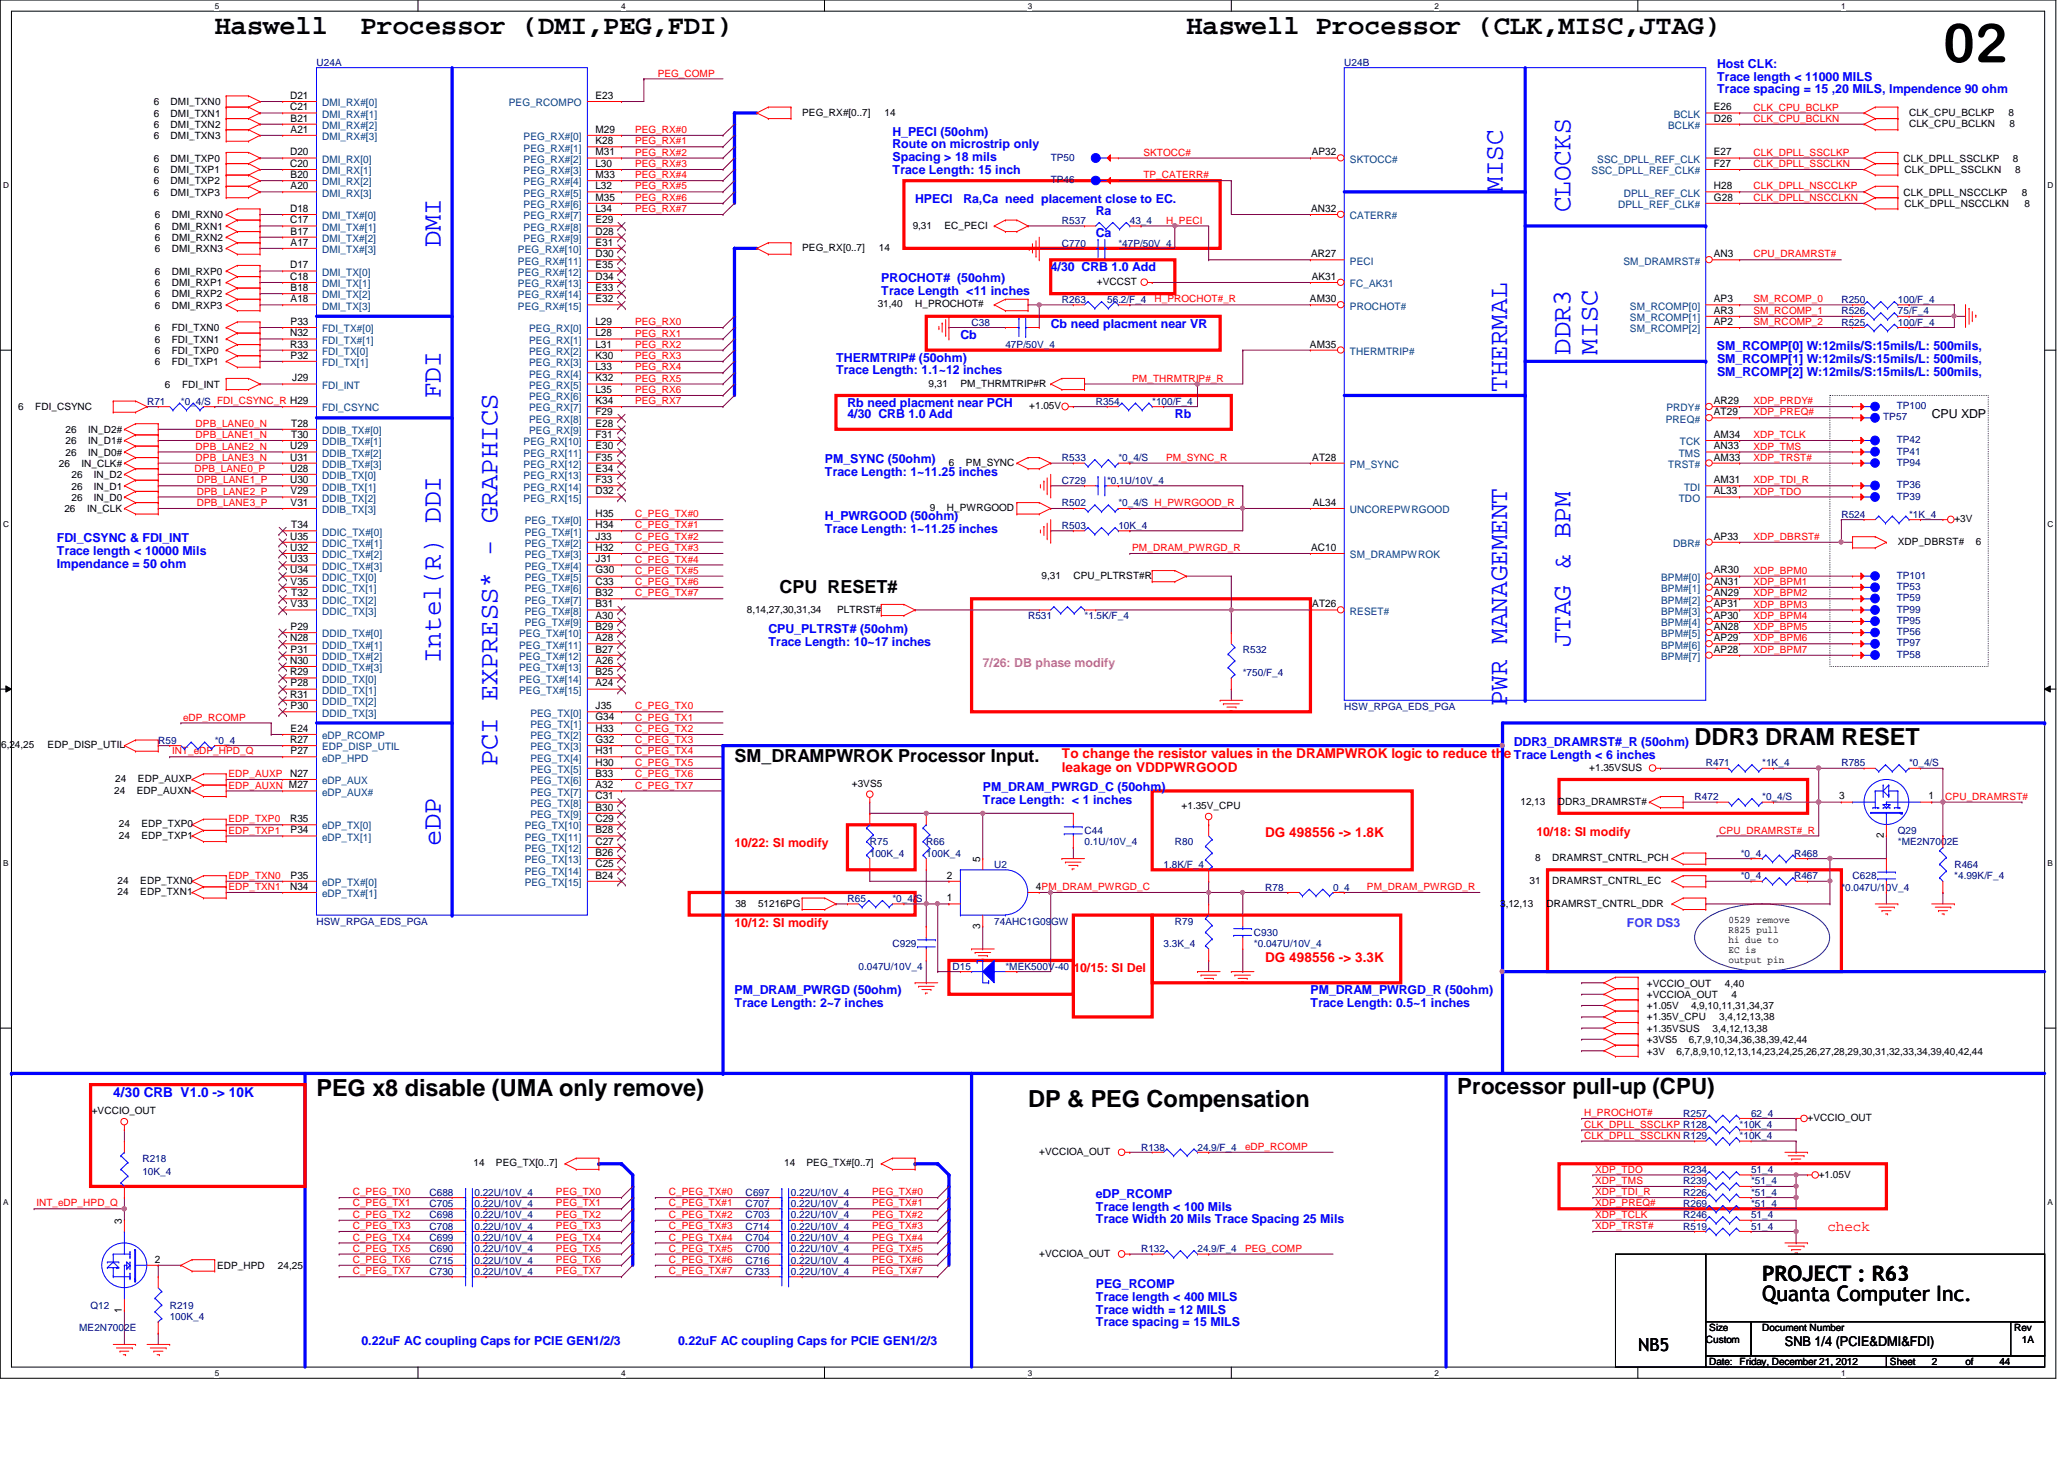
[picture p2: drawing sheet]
<svg xmlns="http://www.w3.org/2000/svg" width="297mm" height="210mm" viewBox="0 0 297 210" stroke-linecap="round" stroke-linejoin="round" font-family="sans-serif">
<defs><g id="words">
<text font-size="7.8" x="279.6" y="9">02</text>
<g font-size="3.9">
<text x="30.9" y="4.9">Haswell</text>
<text x="51.9" y="4.9">Processor (DMI,PEG,FDI)</text>
<text x="170.7" y="4.9">Haswell Processor (CLK,MISC,JTAG)</text>
</g>
<g font-size="3.9" fill="#00f">
<text x="216.3" y="27.6" transform="rotate(-90 216.3 27.6)">MISC</text>
<text x="63.5" y="35.6" transform="rotate(-90 63.5 35.6)">DMI</text>
<text x="226" y="30.6" transform="rotate(-90 226 30.6)">CLOCKS</text>
<text x="226" y="51" transform="rotate(-90 226 51)">DDR3</text>
<text x="229.9" y="51" transform="rotate(-90 229.9 51)">MISC</text>
<text x="63.5" y="57.3" transform="rotate(-90 63.5 57.3)">FDI</text>
<text x="216.9" y="56.4" transform="rotate(-90 216.9 56.4)">THERMAL</text>
<text x="63.5" y="95.4" transform="rotate(-90 63.5 95.4)">Intel(R) DDI</text>
<text x="226" y="93.1" transform="rotate(-90 226 93.1)">JTAG &amp; BPM</text>
<text x="216.9" y="101.6" transform="rotate(-90 216.9 101.6)">PWR MANAGEMENT</text>
<text x="71.6" y="110.2" transform="rotate(-90 71.6 110.2)">PCI EXPRESS* - GRAPHICS</text>
<text x="63.5" y="121.8" transform="rotate(-90 63.5 121.8)">eDP</text>
</g>
<g font-size="3.4">
<text x="243.9" y="107.2">DDR3 DRAM RESET</text>
<text x="45.5" y="157.6">PEG x8 disable (UMA only remove)</text>
<text x="148" y="159.2">DP &amp; PEG Compensation</text>
</g>
<text font-size="3.2" x="209.7" y="157.4">Processor pull-up (CPU)</text>
<g font-size="3">
<text x="253.6" y="184.2">PROJECT : R63</text>
<text x="253.6" y="187.2">Quanta Computer Inc.</text>
</g>
<g font-size="2.6">
<text x="112.2" y="85.3">CPU RESET#</text>
<text x="105.7" y="109.7">SM_DRAMPWROK Processor Input.</text>
<text x="235.8" y="194.3">NB5</text>
</g>
<text font-size="2.1" fill="#f00" x="263" y="177.2">check</text>
<g font-size="1.9" fill="#f00">
<text x="152.8" y="109.1">To change the resistor values in the DRAMPWROK logic to reduce the Trace Length &lt; 6 inches</text>
<text x="152.8" y="111.1">leakage on VDDPWRGOOD</text>
<text x="182.1" y="120.5">DG 498556 -&gt; 1.8K</text>
<text x="182.1" y="138.3">DG 498556 -&gt; 3.3K</text>
</g>
<text font-size="1.9" fill="#00f" x="16.3" y="157.9">4/30 CRB V1.0 -&gt; 10K</text>
<text font-size="1.9" x="256.9" y="193.6">SNB 1/4 (PCIE&amp;DMI&amp;FDI)</text>
<g font-size="1.8" fill="#00f">
<text x="247.1" y="9.8">Host CLK:</text>
<text x="247.1" y="11.6">Trace length &lt; 11000 MILS</text>
<text x="247.1" y="13.4">Trace spacing = 15 ,20 MILS, Impendence 90 ohm</text>
<text x="128.4" y="19.5">H_PECI (50ohm)</text>
<text x="128.4" y="21.3">Route on microstrip only</text>
<text x="128.4" y="23.2">Spacing &gt; 18 mils</text>
<text x="128.4" y="25">Trace Length: 15 inch</text>
<text x="131.7" y="29.3">HPECI</text>
<text x="138.6" y="29.3">Ra,Ca need placement close to EC.</text>
<text x="157.7" y="30.9">Ra</text>
<text x="157.7" y="34.2">Ca</text>
<text x="126.8" y="40.6">PROCHOT# (50ohm)</text>
<text x="151.2" y="39">4/30 CRB 1.0 Add</text>
<text x="126.8" y="42.5">Trace Length &lt;11 inches</text>
<text x="151.2" y="47.2">Cb need placment near VR</text>
<text x="120.3" y="52">THERMTRIP# (50ohm)</text>
<text x="120.3" y="53.8">Trace Length: 1.1~12 inches</text>
<text x="138.2" y="48.8">Cb</text>
<text x="247.1" y="50.4">SM_RCOMP[0] W:12mils/S:15mils/L: 500mils,</text>
<text x="247.1" y="52.2">SM_RCOMP[1] W:12mils/S:15mils/L: 500mils,</text>
<text x="122" y="58.5">Rb need placment near PCH</text>
<text x="247.1" y="54.1">SM_RCOMP[2] W:12mils/S:15mils/L: 500mils,</text>
<text x="122" y="60.2">4/30 CRB 1.0 Add</text>
<text x="169.1" y="60.2">Rb</text>
<text x="118.7" y="66.7">PM_SYNC (50ohm)</text>
<text x="118.7" y="68.5">Trace Length: 1~11.25 inches</text>
<text x="118.7" y="74.8">H_PWRGOOD (50ohm)</text>
<text x="118.7" y="76.6">Trace Length: 1~11.25 inches</text>
<text x="8.2" y="78">FDI_CSYNC &amp; FDI_INT</text>
<text x="8.2" y="79.8">Trace length &lt; 10000 Mils</text>
<text x="8.2" y="81.7">Impendance = 50 ohm</text>
<text x="110.6" y="91.1">CPU_PLTRST# (50ohm)</text>
<text x="110.6" y="92.9">Trace Length: 10~17 inches</text>
<text x="217.9" y="107.3">DDR3_DRAMRST#_R (50ohm)</text>
<text x="141.4" y="113.8">PM_DRAM_PWRGD_C (50ohm)</text>
<text x="141.4" y="115.6">Trace Length: &lt; 1 inches</text>
<text x="105.7" y="143">PM_DRAM_PWRGD (50ohm)</text>
<text x="188.6" y="143">PM_DRAM_PWRGD_R (50ohm)</text>
<text x="105.7" y="144.9">Trace Length: 2~7 inches</text>
<text x="188.6" y="144.9">Trace Length: 0.5~1 inches</text>
<text x="157.7" y="172.3">eDP_RCOMP</text>
<text x="157.7" y="174.2">Trace length &lt; 100 Mils</text>
<text x="157.7" y="176">Trace Width 20 Mils Trace Spacing 25 Mils</text>
<text x="157.7" y="185.3">PEG_RCOMP</text>
<text x="157.7" y="187.2">Trace length &lt; 400 MILS</text>
<text x="157.7" y="189">Trace width = 12 MILS</text>
<text x="157.7" y="190.8">Trace spacing = 15 MILS</text>
<text x="52" y="193.5">0.22uF AC coupling Caps for PCIE GEN1/2/3</text>
<text x="97.6" y="193.5">0.22uF AC coupling Caps for PCIE GEN1/2/3</text>
</g>
<text font-size="1.8" x="278" y="60.1">CPU XDP</text>
<text font-size="1.8" fill="#f0f" x="141.4" y="95.9">7/26: DB phase modify</text>
<g font-size="1.8" fill="#f00">
<text x="105.7" y="121.9">10/22: SI modify</text>
<text x="221.1" y="120.3">10/18: SI modify</text>
<text x="105.7" y="133.3">10/12: SI modify</text>
<text x="154.5" y="139.8">10/15: SI Del</text>
</g>
<text font-size="1.8" fill="#8000ff" x="234.1" y="133.3">FOR DS3</text>
<g font-size="1.5">
<text x="41.7" y="14.2">D21</text>
<text x="41.7" y="15.9">C21</text>
<text x="41.8" y="17.5">B21</text>
<text x="85.7" y="14.2">E23</text>
<text x="246.6" y="15.9">E26</text>
<text x="246.6" y="17.5">D26</text>
<text x="41.7" y="22.4">D20</text>
<text x="41.8" y="19.1">A21</text>
<text x="85.7" y="19.1">M29</text>
<text x="85.7" y="20.7">K28</text>
<text x="85.7" y="22.4">M31</text>
<text x="188.8" y="22.4">AP32</text>
<text x="246.6" y="22.4">E27</text>
<text x="41.7" y="24">C20</text>
<text x="41.8" y="25.6">B20</text>
<text x="41.8" y="27.2">A20</text>
<text x="85.7" y="24">L30</text>
<text x="85.7" y="25.6">M33</text>
<text x="85.7" y="27.2">L32</text>
<text x="85.7" y="28.9">M35</text>
<text x="246.6" y="27.2">H28</text>
<text x="246.6" y="28.9">G28</text>
<text x="246.6" y="24">F27</text>
<text x="41.7" y="30.5">D18</text>
<text x="41.7" y="32.1">C17</text>
<text x="41.8" y="33.7">B17</text>
<text x="41.8" y="35.3">A17</text>
<text x="85.7" y="30.5">L34</text>
<text x="85.7" y="32.1">E29</text>
<text x="85.7" y="33.7">D28</text>
<text x="85.7" y="35.3">E31</text>
<text x="188.7" y="30.5">AN32</text>
<text x="41.7" y="38.6">D17</text>
<text x="41.7" y="40.3">C18</text>
<text x="41.8" y="41.9">B18</text>
<text x="85.7" y="37">D30</text>
<text x="85.7" y="38.6">E35</text>
<text x="85.7" y="40.3">D34</text>
<text x="85.7" y="41.9">E33</text>
<text x="188.7" y="37">AR27</text>
<text x="188.8" y="40.3">AK31</text>
<text x="246.6" y="37">AN3</text>
<text x="41.8" y="43.5">A18</text>
<text x="41.8" y="46.7">P33</text>
<text x="85.7" y="43.5">E32</text>
<text x="85.7" y="46.7">L29</text>
<text x="188.5" y="43.5">AM30</text>
<text x="246.6" y="45.1">AR3</text>
<text x="246.6" y="46.7">AP2</text>
<text x="246.6" y="43.5">AP3</text>
<text x="41.7" y="48.4">N32</text>
<text x="41.7" y="50">R33</text>
<text x="41.8" y="51.6">P32</text>
<text x="85.7" y="48.4">L28</text>
<text x="85.7" y="50">L31</text>
<text x="85.7" y="51.6">K30</text>
<text x="85.7" y="53.3">L33</text>
<text x="188.5" y="50">AM35</text>
<text x="42" y="54.9">J29</text>
<text x="85.7" y="54.9">K32</text>
<text x="85.7" y="56.5">L35</text>
<text x="85.7" y="58.1">K34</text>
<text x="85.7" y="59.7">F29</text>
<text x="246.6" y="58.1">AR29</text>
<text x="246.6" y="59.7">AT29</text>
<text x="41.7" y="64.6">U29</text>
<text x="41.9" y="61.4">T28</text>
<text x="41.9" y="63">T30</text>
<text x="85.7" y="63">F31</text>
<text x="85.7" y="64.6">E30</text>
<text x="85.7" y="61.4">E28</text>
<text x="246.6" y="64.6">AN33</text>
<text x="246.6" y="63">AM34</text>
<text x="41.7" y="66.3">U31</text>
<text x="41.7" y="67.9">U28</text>
<text x="41.7" y="69.5">U30</text>
<text x="41.8" y="71.1">V29</text>
<text x="85.7" y="66.3">F35</text>
<text x="85.7" y="67.9">E34</text>
<text x="85.7" y="69.5">F33</text>
<text x="85.7" y="71.1">D32</text>
<text x="188.9" y="66.3">AT28</text>
<text x="246.6" y="69.5">AM31</text>
<text x="246.6" y="71.1">AL33</text>
<text x="246.6" y="66.3">AM33</text>
<text x="41.7" y="77.6">U35</text>
<text x="41.8" y="72.8">V31</text>
<text x="41.9" y="76">T34</text>
<text x="85.7" y="74.4">H35</text>
<text x="85.7" y="76">H34</text>
<text x="85.7" y="77.6">J33</text>
<text x="188.9" y="72.8">AL34</text>
<text x="246.6" y="77.6">AP33</text>
<text x="41.7" y="79.2">U32</text>
<text x="41.7" y="80.9">U33</text>
<text x="41.7" y="82.5">U34</text>
<text x="85.7" y="79.2">H32</text>
<text x="85.7" y="80.9">J31</text>
<text x="85.7" y="82.5">G30</text>
<text x="188.7" y="79.2">AC10</text>
<text x="246.6" y="82.5">AR30</text>
<text x="41.8" y="84.1">V35</text>
<text x="41.8" y="87.4">V33</text>
<text x="41.9" y="85.8">T32</text>
<text x="85.7" y="84.1">C33</text>
<text x="85.7" y="85.8">B32</text>
<text x="85.7" y="87.4">B31</text>
<text x="85.7" y="89">A30</text>
<text x="188.9" y="87.4">AT26</text>
<text x="246.6" y="84.1">AN31</text>
<text x="246.6" y="85.8">AN29</text>
<text x="246.6" y="87.4">AP31</text>
<text x="246.6" y="89">AP30</text>
<text x="41.7" y="92.2">N28</text>
<text x="41.7" y="95.5">N30</text>
<text x="41.8" y="90.6">P29</text>
<text x="41.8" y="93.9">P31</text>
<text x="85.7" y="90.6">B29</text>
<text x="85.7" y="92.2">A28</text>
<text x="85.7" y="93.9">B27</text>
<text x="85.7" y="95.5">A26</text>
<text x="246.6" y="90.6">AN28</text>
<text x="246.6" y="92.2">AP29</text>
<text x="246.6" y="93.9">AP28</text>
<text x="41.7" y="97.2">R29</text>
<text x="41.7" y="100.4">R31</text>
<text x="41.8" y="98.8">P28</text>
<text x="85.7" y="97.2">B25</text>
<text x="85.7" y="98.8">A24</text>
<text x="41.7" y="106.9">R27</text>
<text x="41.8" y="105.3">E24</text>
<text x="41.8" y="102">P30</text>
<text x="85.7" y="102">J35</text>
<text x="85.7" y="103.6">G34</text>
<text x="85.7" y="105.3">H33</text>
<text x="85.7" y="106.9">G32</text>
<text x="41.7" y="111.8">N27</text>
<text x="41.8" y="108.5">P27</text>
<text x="85.7" y="108.5">H31</text>
<text x="85.7" y="110.2">H30</text>
<text x="85.7" y="111.8">B33</text>
<text x="85.7" y="113.4">A32</text>
<text x="41.7" y="118.3">R35</text>
<text x="41.8" y="119.9">P34</text>
<text x="85.7" y="115">C31</text>
<text x="85.7" y="116.6">B30</text>
<text x="85.7" y="118.3">C29</text>
<text x="85.7" y="119.9">B28</text>
<text x="264.7" y="115">3</text>
<text x="277.5" y="115">1</text>
<text x="85.7" y="121.5">C27</text>
<text x="85.7" y="123.1">B26</text>
<text x="85.7" y="124.8">C25</text>
<text x="141.1" y="124" transform="rotate(-90 141.1 124)">5</text>
<text x="271.1" y="120.6" transform="rotate(-90 271.1 120.6)">2</text>
<text x="41.7" y="128">N34</text>
<text x="41.8" y="126.4">P35</text>
<text x="85.7" y="126.4">B24</text>
<text x="136.3" y="126.4">2</text>
<text x="136.3" y="129.7">1</text>
<text x="149.1" y="128">4PM_DRAM_PWRGD_C</text>
<text x="141.1" y="133.6" transform="rotate(-90 141.1 133.6)">3</text>
<text x="17.5" y="176" transform="rotate(-90 17.5 176)">3</text>
<text x="22.3" y="181.7">2</text>
<text x="17.5" y="188.9" transform="rotate(-90 17.5 188.9)">1</text>
</g>
<g font-size="1.5" fill="#004080">
<text x="46.4" y="15.3">DMI_RX#[0]</text>
<text x="46.4" y="16.9">DMI_RX#[1]</text>
<text x="73.2" y="15.3">PEG_RCOMPO</text>
<text x="240.9" y="16.9">BCLK</text>
<text x="46.4" y="18.5">DMI_RX#[2]</text>
<text x="46.4" y="20.2">DMI_RX#[3]</text>
<text x="46.4" y="23.4">DMI_RX[0]</text>
<text x="75.4" y="20.2">PEG_RX#[0]</text>
<text x="75.4" y="21.8">PEG_RX#[1]</text>
<text x="75.4" y="23.4">PEG_RX#[2]</text>
<text x="194.3" y="23.4">SKTOCC#</text>
<text x="229.9" y="23.4">SSC_DPLL_REF_CLK</text>
<text x="240.1" y="18.5">BCLK#</text>
<text x="46.4" y="25.1">DMI_RX[1]</text>
<text x="46.4" y="26.7">DMI_RX[2]</text>
<text x="46.4" y="28.3">DMI_RX[3]</text>
<text x="75.4" y="25.1">PEG_RX#[3]</text>
<text x="75.4" y="26.7">PEG_RX#[4]</text>
<text x="75.4" y="28.3">PEG_RX#[5]</text>
<text x="75.4" y="29.9">PEG_RX#[6]</text>
<text x="229.1" y="25.1">SSC_DPLL_REF_CLK#</text>
<text x="232.9" y="29.9">DPLL_REF_CLK#</text>
<text x="233.7" y="28.3">DPLL_REF_CLK</text>
<text x="46.4" y="31.5">DMI_TX#[0]</text>
<text x="46.4" y="33.2">DMI_TX#[1]</text>
<text x="46.4" y="34.8">DMI_TX#[2]</text>
<text x="75.4" y="31.5">PEG_RX#[7]</text>
<text x="75.4" y="33.2">PEG_RX#[8]</text>
<text x="75.4" y="34.8">PEG_RX#[9]</text>
<text x="194.3" y="31.5">CATERR#</text>
<text x="46.4" y="36.4">DMI_TX#[3]</text>
<text x="46.4" y="39.7">DMI_TX[0]</text>
<text x="46.4" y="41.3">DMI_TX[1]</text>
<text x="74.5" y="36.4">PEG_RX#[10]</text>
<text x="74.5" y="38.1">PEG_RX#[11]</text>
<text x="74.5" y="39.7">PEG_RX#[12]</text>
<text x="74.5" y="41.3">PEG_RX#[13]</text>
<text x="194.3" y="38.1">PECI</text>
<text x="194.3" y="41.3">FC_AK31</text>
<text x="233.6" y="38.1">SM_DRAMRST#</text>
<text x="46.4" y="44.5">DMI_TX[3]</text>
<text x="46.4" y="42.9">DMI_TX[2]</text>
<text x="46.4" y="47.8">FDI_TX#[0]</text>
<text x="74.5" y="42.9">PEG_RX#[14]</text>
<text x="74.5" y="44.5">PEG_RX#[15]</text>
<text x="76.2" y="47.8">PEG_RX[0]</text>
<text x="194.3" y="44.5">PROCHOT#</text>
<text x="234.6" y="46.2">SM_RCOMP[1]</text>
<text x="234.6" y="47.8">SM_RCOMP[2]</text>
<text x="234.6" y="44.5">SM_RCOMP[0]</text>
<text x="46.4" y="49.4">FDI_TX#[1]</text>
<text x="46.4" y="51.1">FDI_TX[0]</text>
<text x="46.4" y="52.7">FDI_TX[1]</text>
<text x="76.2" y="49.4">PEG_RX[1]</text>
<text x="76.2" y="51.1">PEG_RX[2]</text>
<text x="76.2" y="52.7">PEG_RX[3]</text>
<text x="194.3" y="51.1">THERMTRIP#</text>
<text x="46.4" y="55.9">FDI_INT</text>
<text x="46.4" y="59.2">FDI_CSYNC</text>
<text x="76.2" y="54.3">PEG_RX[4]</text>
<text x="76.2" y="55.9">PEG_RX[5]</text>
<text x="76.2" y="57.6">PEG_RX[6]</text>
<text x="76.2" y="59.2">PEG_RX[7]</text>
<text x="239.8" y="59.2">PRDY#</text>
<text x="46.4" y="62.4">DDIB_TX#[0]</text>
<text x="46.4" y="64.1">DDIB_TX#[1]</text>
<text x="46.4" y="65.7">DDIB_TX#[2]</text>
<text x="75.4" y="64.1">PEG_RX[10]</text>
<text x="75.4" y="65.7">PEG_RX[11]</text>
<text x="76.2" y="60.8">PEG_RX[8]</text>
<text x="76.2" y="62.4">PEG_RX[9]</text>
<text x="239.7" y="60.8">PREQ#</text>
<text x="241.6" y="65.7">TMS</text>
<text x="241.8" y="64.1">TCK</text>
<text x="46.4" y="67.3">DDIB_TX#[3]</text>
<text x="46.4" y="68.9">DDIB_TX[0]</text>
<text x="46.4" y="70.6">DDIB_TX[1]</text>
<text x="75.4" y="67.3">PEG_RX[12]</text>
<text x="75.4" y="68.9">PEG_RX[13]</text>
<text x="75.4" y="70.6">PEG_RX[14]</text>
<text x="194.3" y="67.3">PM_SYNC</text>
<text x="240.1" y="67.3">TRST#</text>
<text x="242.4" y="70.6">TDI</text>
<text x="46.4" y="72.2">DDIB_TX[2]</text>
<text x="46.4" y="73.8">DDIB_TX[3]</text>
<text x="46.4" y="77">DDIC_TX#[0]</text>
<text x="75.4" y="72.2">PEG_RX[15]</text>
<text x="75.5" y="75.4">PEG_TX#[0]</text>
<text x="75.5" y="77">PEG_TX#[1]</text>
<text x="194.3" y="73.8">UNCOREPWRGOOD</text>
<text x="241.6" y="72.2">TDO</text>
<text x="46.4" y="78.7">DDIC_TX#[1]</text>
<text x="46.4" y="80.3">DDIC_TX#[2]</text>
<text x="46.4" y="82">DDIC_TX#[3]</text>
<text x="46.4" y="83.6">DDIC_TX[0]</text>
<text x="75.5" y="78.7">PEG_TX#[2]</text>
<text x="75.5" y="80.3">PEG_TX#[3]</text>
<text x="75.5" y="82">PEG_TX#[4]</text>
<text x="75.5" y="83.6">PEG_TX#[5]</text>
<text x="194.3" y="80.3">SM_DRAMPWROK</text>
<text x="239.1" y="83.6">BPM#[0]</text>
<text x="240.8" y="78.7">DBR#</text>
<text x="46.4" y="85.2">DDIC_TX[1]</text>
<text x="46.4" y="86.8">DDIC_TX[2]</text>
<text x="46.4" y="88.4">DDIC_TX[3]</text>
<text x="75.5" y="85.2">PEG_TX#[6]</text>
<text x="75.5" y="86.8">PEG_TX#[7]</text>
<text x="75.5" y="88.4">PEG_TX#[8]</text>
<text x="194.3" y="88.4">RESET#</text>
<text x="239.1" y="85.2">BPM#[1]</text>
<text x="239.1" y="86.8">BPM#[2]</text>
<text x="239.1" y="88.4">BPM#[3]</text>
<text x="46.4" y="91.7">DDID_TX#[0]</text>
<text x="46.4" y="93.3">DDID_TX#[1]</text>
<text x="46.4" y="95">DDID_TX#[2]</text>
<text x="74.7" y="91.7">PEG_TX#[10]</text>
<text x="74.7" y="93.3">PEG_TX#[11]</text>
<text x="74.7" y="95">PEG_TX#[12]</text>
<text x="75.5" y="90.1">PEG_TX#[9]</text>
<text x="239.1" y="90.1">BPM#[4]</text>
<text x="239.1" y="91.7">BPM#[5]</text>
<text x="239.1" y="93.3">BPM#[6]</text>
<text x="239.1" y="95">BPM#[7]</text>
<text x="46.4" y="96.6">DDID_TX#[3]</text>
<text x="46.4" y="98.2">DDID_TX[0]</text>
<text x="46.4" y="99.8">DDID_TX[1]</text>
<text x="46.4" y="101.4">DDID_TX[2]</text>
<text x="74.7" y="96.6">PEG_TX#[13]</text>
<text x="74.7" y="98.2">PEG_TX#[14]</text>
<text x="74.7" y="99.8">PEG_TX#[15]</text>
<text x="46.4" y="106.3">eDP_RCOMP</text>
<text x="46.4" y="107.9">EDP_DISP_UTIL</text>
<text x="46.4" y="103.1">DDID_TX[3]</text>
<text x="76.3" y="103.1">PEG_TX[0]</text>
<text x="76.3" y="104.7">PEG_TX[1]</text>
<text x="76.3" y="106.3">PEG_TX[2]</text>
<text x="76.3" y="107.9">PEG_TX[3]</text>
<text x="46.4" y="112.8">eDP_AUX</text>
<text x="46.4" y="109.6">eDP_HPD</text>
<text x="76.3" y="109.6">PEG_TX[4]</text>
<text x="76.3" y="111.2">PEG_TX[5]</text>
<text x="76.3" y="112.8">PEG_TX[6]</text>
<text x="46.4" y="114.5">eDP_AUX#</text>
<text x="46.4" y="119.3">eDP_TX[0]</text>
<text x="75.5" y="119.3">PEG_TX[10]</text>
<text x="76.3" y="114.5">PEG_TX[7]</text>
<text x="76.3" y="116.1">PEG_TX[8]</text>
<text x="76.3" y="117.7">PEG_TX[9]</text>
<text x="46.4" y="120.9">eDP_TX[1]</text>
<text x="75.5" y="120.9">PEG_TX[11]</text>
<text x="75.5" y="122.6">PEG_TX[12]</text>
<text x="75.5" y="124.2">PEG_TX[13]</text>
<text x="75.5" y="125.8">PEG_TX[14]</text>
<text x="46.4" y="127.5">eDP_TX#[0]</text>
<text x="46.4" y="129.1">eDP_TX#[1]</text>
<text x="75.5" y="127.5">PEG_TX[15]</text>
</g>
<g font-size="1.4" fill="#000080">
<text x="45.5" y="9.5">U24A</text>
<text x="193.5" y="9.5">U24B</text>
<text x="151.2" y="23.1">TP50</text>
<text x="151.2" y="26.4">TP46</text>
<text x="152.8" y="35.5">C770</text>
<text x="152.8" y="32.2">R537</text>
<text x="160.9" y="35.5">*47P/50V_4</text>
<text x="162.6" y="32.2">43_4</text>
<text x="139.8" y="46.9">C38</text>
<text x="152.8" y="43.6">R263</text>
<text x="159.3" y="43.6">56.2/F_4</text>
<text x="265" y="45.2">R526</text>
<text x="265" y="43.6">R250</text>
<text x="265" y="46.9">R525</text>
<text x="273.1" y="45.2">75/F_4</text>
<text x="273.1" y="43.6">100/F_4</text>
<text x="273.1" y="46.9">100/F_4</text>
<text x="144.7" y="50.1">47P/50V_4</text>
<text x="21.2" y="58.3">R71</text>
<text x="26" y="58.3">*0_4/S FDI_CSYNC_R H29</text>
<text x="157.7" y="58.3">R354</text>
<text x="165.8" y="58.3">*100/F_4</text>
<text x="273" y="58.9">TP100</text>
<text x="271" y="60.5">TP57</text>
<text x="273" y="65.4">TP41</text>
<text x="273" y="63.8">TP42</text>
<text x="152.8" y="69.6">C729</text>
<text x="152.8" y="66.4">R533</text>
<text x="159.3" y="69.6">*0.1U/10V_4</text>
<text x="160.9" y="66.4">*0_4/S</text>
<text x="273" y="67">TP94</text>
<text x="273" y="71.9">TP39</text>
<text x="273" y="70.3">TP36</text>
<text x="152.8" y="72.9">R502</text>
<text x="152.8" y="76.1">R503</text>
<text x="160.9" y="72.9">*0_4/S H_PWRGOOD_R</text>
<text x="160.9" y="76.1">10K_4</text>
<text x="265" y="74.5">R524</text>
<text x="274.7" y="74.5">*1K_4</text>
<text x="273" y="83.3">TP101</text>
<text x="148" y="89.1">R531</text>
<text x="156.1" y="89.1">*1.5K/F_4</text>
<text x="273" y="84.9">TP53</text>
<text x="273" y="88.1">TP99</text>
<text x="273" y="89.8">TP95</text>
<text x="273" y="86.5">TP59</text>
<text x="178.9" y="94">R532</text>
<text x="273" y="93">TP97</text>
<text x="273" y="91.4">TP56</text>
<text x="273" y="94.7">TP58</text>
<text x="178.9" y="97.2">*750/F_4</text>
<text x="22.8" y="107">R59</text>
<text x="30.9" y="107">*0_4</text>
<text x="193.5" y="102.1">HSW_RPGA_EDS_PGA</text>
<text x="245.5" y="110.2">R471</text>
<text x="253.6" y="110.2">*1K_4</text>
<text x="265" y="110.2">R785</text>
<text x="274.7" y="110.2">*0_4/S</text>
<text x="243.9" y="115.1">R472</text>
<text x="253.6" y="115.1">*0_4/S</text>
<text x="125.2" y="123.3">100K_4</text>
<text x="125.2" y="121.6">R75</text>
<text x="133.3" y="123.3">100K_4</text>
<text x="133.3" y="121.6">R66</text>
<text x="143.1" y="124.9">U2</text>
<text x="156.1" y="121.6">0.1U/10V_4</text>
<text x="156.1" y="120">C44</text>
<text x="167.5" y="124.9">1.8K/F_4</text>
<text x="169.1" y="121.6">R80</text>
<text x="250.5" y="123.3">*0_4</text>
<text x="258.2" y="123.3">R468</text>
<text x="273.1" y="121.6">*ME2N7002E</text>
<text x="273.1" y="120">Q29</text>
<text x="281.3" y="124.9">R464</text>
<text x="122" y="129.8">R65</text>
<text x="128.4" y="129.8">*0_4/S</text>
<text x="182.1" y="128.1">R78</text>
<text x="191.8" y="128.1">0_4</text>
<text x="250.5" y="126.5">*0_4</text>
<text x="258.2" y="126.5">R467</text>
<text x="265" y="128.1">*0.047U/10V_4</text>
<text x="266.6" y="126.5">C628</text>
<text x="281.3" y="126.5">*4.99K/F_4</text>
<text x="45.5" y="133">HSW_RPGA_EDS_PGA</text>
<text x="128.4" y="136.3">C929</text>
<text x="143.1" y="133">74AHC1G09GW</text>
<text x="167.5" y="136.3">3.3K_4</text>
<text x="169.1" y="133">R79</text>
<text x="180.5" y="136.3">*0.047U/10V_4</text>
<text x="180.5" y="134.6">C930</text>
<text x="123.6" y="139.5">0.047U/10V_4</text>
<text x="137.1" y="139.5">D15</text>
<text x="144.7" y="139.5">*MEK500V-40</text>
<text x="242.2" y="160.7">R257</text>
<text x="252" y="160.7">62_4</text>
<text x="20.5" y="167.1">R218</text>
<text x="164.2" y="165.5">R138</text>
<text x="172.3" y="165.5">24.9/F_4</text>
<text x="250.4" y="163.9">*10K_4</text>
<text x="250.4" y="162.3">*10K_4</text>
<text x="20.5" y="169.1">10K_4</text>
<text x="61.8" y="173.7">C705</text>
<text x="61.8" y="172">C688</text>
<text x="68.3" y="173.7">0.22U/10V_4</text>
<text x="68.3" y="172">0.22U/10V_4</text>
<text x="107.3" y="173.7">C707</text>
<text x="107.3" y="172">C697</text>
<text x="113.8" y="173.7">0.22U/10V_4</text>
<text x="113.8" y="172">0.22U/10V_4</text>
<text x="242.2" y="170.4">R239</text>
<text x="242.2" y="172">R226</text>
<text x="242.2" y="168.8">R234</text>
<text x="242.2" y="173.7">R269</text>
<text x="252" y="170.4">*51_4</text>
<text x="252" y="172">*51_4</text>
<text x="252" y="168.8">51_4</text>
<text x="252" y="173.7">*51_4</text>
<text x="61.8" y="175.3">C698</text>
<text x="61.8" y="178.5">C699</text>
<text x="61.8" y="176.9">C708</text>
<text x="68.3" y="175.3">0.22U/10V_4</text>
<text x="68.3" y="178.5">0.22U/10V_4</text>
<text x="68.3" y="176.9">0.22U/10V_4</text>
<text x="107.3" y="175.3">C703</text>
<text x="107.3" y="178.5">C704</text>
<text x="107.3" y="176.9">C714</text>
<text x="113.8" y="175.3">0.22U/10V_4</text>
<text x="113.8" y="178.5">0.22U/10V_4</text>
<text x="113.8" y="176.9">0.22U/10V_4</text>
<text x="242.2" y="176.9">R519</text>
<text x="242.2" y="175.3">R246</text>
<text x="252" y="176.9">51_4</text>
<text x="252" y="175.3">51_4</text>
<text x="61.8" y="181.8">C715</text>
<text x="61.8" y="183.4">C730</text>
<text x="61.8" y="180.2">C690</text>
<text x="68.3" y="181.8">0.22U/10V_4</text>
<text x="68.3" y="183.4">0.22U/10V_4</text>
<text x="68.3" y="180.2">0.22U/10V_4</text>
<text x="107.3" y="180.2">C700</text>
<text x="107.3" y="181.8">C716</text>
<text x="107.3" y="183.4">C733</text>
<text x="113.8" y="180.2">0.22U/10V_4</text>
<text x="113.8" y="181.8">0.22U/10V_4</text>
<text x="113.8" y="183.4">0.22U/10V_4</text>
<text x="164.2" y="180.2">R132</text>
<text x="172.3" y="180.2">24.9/F_4</text>
<text x="11.4" y="191.5">ME2N7002E</text>
<text x="13" y="188.3">Q12</text>
<text x="24.4" y="189.9">100K_4</text>
<text x="24.4" y="188.3">R219</text>
</g>
<g font-size="1.4" fill="#f00">
<text x="94.7" y="11">PEG_COMP</text>
<text x="252.3" y="15.9">CLK_CPU_BCLKP</text>
<text x="252.3" y="17.5">CLK_CPU_BCLKN</text>
<text x="91.4" y="20.8">PEG_RX#1</text>
<text x="91.4" y="22.4">PEG_RX#2</text>
<text x="91.4" y="19.1">PEG_RX#0</text>
<text x="164.5" y="22.4">SKTOCC#</text>
<text x="252.3" y="22.4">CLK_DPLL_SSCLKP</text>
<text x="91.4" y="24">PEG_RX#3</text>
<text x="91.4" y="25.7">PEG_RX#4</text>
<text x="91.4" y="27.3">PEG_RX#5</text>
<text x="91.4" y="28.9">PEG_RX#6</text>
<text x="164.5" y="25.7">TP_CATERR#</text>
<text x="252.3" y="24">CLK_DPLL_SSCLKN</text>
<text x="252.3" y="27.3">CLK_DPLL_NSCCLKP</text>
<text x="252.3" y="28.9">CLK_DPLL_NSCCLKN</text>
<text x="91.4" y="30.5">PEG_RX#7</text>
<text x="167.8" y="32.2">H_PECI</text>
<text x="252.3" y="37">CPU_DRAMRST#</text>
<text x="91.4" y="46.8">PEG_RX0</text>
<text x="166.2" y="43.5">H_PROCHOT#_R</text>
<text x="252.3" y="43.5">SM_RCOMP_0</text>
<text x="252.3" y="46.8">SM_RCOMP_2</text>
<text x="252.3" y="45.2">SM_RCOMP_1</text>
<text x="91.4" y="48.4">PEG_RX1</text>
<text x="91.4" y="50">PEG_RX2</text>
<text x="91.4" y="51.6">PEG_RX3</text>
<text x="91.4" y="53.3">PEG_RX4</text>
<text x="91.4" y="54.9">PEG_RX5</text>
<text x="91.4" y="56.6">PEG_RX6</text>
<text x="91.4" y="58.2">PEG_RX7</text>
<text x="162.9" y="54.9">PM_THRMTRIP#_R</text>
<text x="252.3" y="59.8">XDP_PREQ#</text>
<text x="252.3" y="58.2">XDP_PRDY#</text>
<text x="28.1" y="61.4">DPB_LANE0_N</text>
<text x="28.1" y="63">DPB_LANE1_N</text>
<text x="28.1" y="64.7">DPB_LANE2_N</text>
<text x="252.3" y="64.7">XDP_TMS</text>
<text x="252.3" y="63">XDP_TCLK</text>
<text x="28" y="67.9">DPB_LANE0_P</text>
<text x="28.1" y="66.3">DPB_LANE3_N</text>
<text x="28.3" y="69.6">DPB_LANE1_P</text>
<text x="28.3" y="71.2">DPB_LANE2_P</text>
<text x="167.8" y="66.3">PM_SYNC_R</text>
<text x="252.3" y="71.2">XDP_TDO</text>
<text x="252.3" y="69.6">XDP_TDI_R</text>
<text x="252.3" y="66.3">XDP_TRST#</text>
<text x="28.3" y="72.8">DPB_LANE3_P</text>
<text x="91.4" y="74.4">C_PEG_TX#0</text>
<text x="91.4" y="76">C_PEG_TX#1</text>
<text x="91.4" y="77.7">C_PEG_TX#2</text>
<text x="252.3" y="77.7">XDP_DBRST#</text>
<text x="91.4" y="79.3">C_PEG_TX#3</text>
<text x="91.4" y="80.9">C_PEG_TX#4</text>
<text x="91.4" y="82.5">C_PEG_TX#5</text>
<text x="162.9" y="79.3">PM_DRAM_PWRGD_R</text>
<text x="252.3" y="82.5">XDP_BPM0</text>
<text x="91.4" y="84.2">C_PEG_TX#6</text>
<text x="91.4" y="85.8">C_PEG_TX#7</text>
<text x="252.3" y="84.2">XDP_BPM1</text>
<text x="252.3" y="85.8">XDP_BPM2</text>
<text x="252.3" y="87.4">XDP_BPM3</text>
<text x="252.3" y="89.1">XDP_BPM4</text>
<text x="252.3" y="90.7">XDP_BPM5</text>
<text x="252.3" y="92.3">XDP_BPM6</text>
<text x="252.3" y="93.9">XDP_BPM7</text>
<text x="26.4" y="103.7">eDP_RCOMP</text>
<text x="91.4" y="102.1">C_PEG_TX0</text>
<text x="91.4" y="106.9">C_PEG_TX3</text>
<text x="91.4" y="103.7">C_PEG_TX1</text>
<text x="91.4" y="105.3">C_PEG_TX2</text>
<text x="24.8" y="108.5">INT_eDP_HPD_Q</text>
<text x="32.9" y="111.8">EDP_AUXP</text>
<text x="32.9" y="113.5">EDP_AUXN M27</text>
<text x="91.4" y="111.8">C_PEG_TX6</text>
<text x="91.4" y="113.5">C_PEG_TX7</text>
<text x="91.4" y="108.5">C_PEG_TX4</text>
<text x="91.4" y="110.2">C_PEG_TX5</text>
<text x="32.9" y="118.3">EDP_TXP0</text>
<text x="32.9" y="119.9">EDP_TXP1</text>
<text x="247.4" y="119.9">CPU_DRAMRST#_R</text>
<text x="279.9" y="115.1">CPU_DRAMRST#</text>
<text x="32.9" y="126.4">EDP_TXN0</text>
<text x="32.9" y="128.1">EDP_TXN1</text>
<text x="196.7" y="128.1">PM_DRAM_PWRGD_R</text>
<text x="228" y="160.6">H_PROCHOT#</text>
<text x="179.2" y="165.4">eDP_RCOMP</text>
<text x="228" y="163.8">CLK_DPLL_SSCLKN R129</text>
<text x="228" y="162.2">CLK_DPLL_SSCLKP R128</text>
<text x="5.2" y="173.6">INT_eDP_HPD_Q</text>
<text x="50.8" y="172">C_PEG_TX0</text>
<text x="50.8" y="173.6">C_PEG_TX1</text>
<text x="80" y="173.6">PEG_TX1</text>
<text x="80" y="172">PEG_TX0</text>
<text x="96.3" y="172">C_PEG_TX#0</text>
<text x="96.3" y="173.6">C_PEG_TX#1</text>
<text x="125.5" y="173.6">PEG_TX#1</text>
<text x="125.5" y="172">PEG_TX#0</text>
<text x="229.6" y="172">XDP_TDI_R</text>
<text x="229.6" y="173.6">XDP_PREQ#</text>
<text x="229.6" y="170.3">XDP_TMS</text>
<text x="229.6" y="168.7">XDP_TDO</text>
<text x="50.8" y="176.8">C_PEG_TX3</text>
<text x="50.8" y="178.5">C_PEG_TX4</text>
<text x="50.8" y="175.2">C_PEG_TX2</text>
<text x="80" y="175.2">PEG_TX2</text>
<text x="80" y="176.8">PEG_TX3</text>
<text x="80" y="178.5">PEG_TX4</text>
<text x="96.3" y="176.8">C_PEG_TX#3</text>
<text x="96.3" y="178.5">C_PEG_TX#4</text>
<text x="96.3" y="175.2">C_PEG_TX#2</text>
<text x="125.5" y="175.2">PEG_TX#2</text>
<text x="125.5" y="176.8">PEG_TX#3</text>
<text x="125.5" y="178.5">PEG_TX#4</text>
<text x="229.6" y="176.8">XDP_TRST#</text>
<text x="229.6" y="175.2">XDP_TCLK</text>
<text x="50.8" y="181.7">C_PEG_TX6</text>
<text x="50.8" y="183.3">C_PEG_TX7</text>
<text x="50.8" y="180.1">C_PEG_TX5</text>
<text x="80" y="180.1">PEG_TX5</text>
<text x="80" y="181.7">PEG_TX6</text>
<text x="80" y="183.3">PEG_TX7</text>
<text x="96.3" y="181.7">C_PEG_TX#6</text>
<text x="96.3" y="183.3">C_PEG_TX#7</text>
<text x="96.3" y="180.1">C_PEG_TX#5</text>
<text x="125.5" y="180.1">PEG_TX#5</text>
<text x="125.5" y="181.7">PEG_TX#6</text>
<text x="125.5" y="183.3">PEG_TX#7</text>
<text x="179.2" y="180.1">PEG_COMP</text>
</g>
<g font-size="1.4">
<text x="22.1" y="15.2">6</text>
<text x="22.1" y="16.8">6</text>
<text x="24.6" y="15.2">DMI_TXN0</text>
<text x="24.6" y="16.8">DMI_TXN1</text>
<text x="115.4" y="16.6">PEG_RX#[0..7]</text>
<text x="127.3" y="16.6">14</text>
<text x="274.7" y="16.6">CLK_CPU_BCLKP</text>
<text x="289" y="16.6">8</text>
<text x="22.1" y="18.4">6</text>
<text x="22.1" y="20">6</text>
<text x="22.1" y="23.3">6</text>
<text x="24.6" y="18.4">DMI_TXN2</text>
<text x="24.6" y="20">DMI_TXN3</text>
<text x="24.6" y="23.3">DMI_TXP0</text>
<text x="273.9" y="23.3">CLK_DPLL_SSCLKP</text>
<text x="274.7" y="18.2">CLK_CPU_BCLKN</text>
<text x="289.2" y="18.2">8</text>
<text x="289.7" y="23.3">8</text>
<text x="22.1" y="24.9">6</text>
<text x="22.1" y="26.5">6</text>
<text x="22.1" y="28.2">6</text>
<text x="24.6" y="24.9">DMI_TXP1</text>
<text x="24.6" y="26.5">DMI_TXP2</text>
<text x="24.6" y="28.2">DMI_TXP3</text>
<text x="273.9" y="28.2">CLK_DPLL_NSCCLKP</text>
<text x="274.1" y="24.9">CLK_DPLL_SSCLKN</text>
<text x="274.1" y="29.8">CLK_DPLL_NSCCLKN</text>
<text x="290" y="24.9">8</text>
<text x="291" y="28.2">8</text>
<text x="291.3" y="29.8">8</text>
<text x="22.3" y="31.4">6</text>
<text x="22.3" y="33">6</text>
<text x="22.3" y="34.7">6</text>
<text x="24.7" y="31.4">DMI_RXN0</text>
<text x="24.7" y="33">DMI_RXN1</text>
<text x="24.7" y="34.7">DMI_RXN2</text>
<text x="131.4" y="32.9">9,31</text>
<text x="135.9" y="32.9">EC_PECI</text>
<text x="22.3" y="36.3">6</text>
<text x="22.3" y="39.5">6</text>
<text x="22.3" y="41.1">6</text>
<text x="24.7" y="36.3">DMI_RXN3</text>
<text x="24.7" y="39.5">DMI_RXP0</text>
<text x="24.7" y="41.1">DMI_RXP1</text>
<text x="115.4" y="36.1">PEG_RX[0..7]</text>
<text x="126.5" y="36.1">14</text>
<text x="157.9" y="41">+VCCST</text>
<text x="22.3" y="47.7">6</text>
<text x="22.3" y="42.8">6</text>
<text x="22.3" y="44.4">6</text>
<text x="24.7" y="42.8">DMI_RXP2</text>
<text x="24.7" y="44.4">DMI_RXP3</text>
<text x="24.7" y="47.7">FDI_TXN0</text>
<text x="126.3" y="44.2">31,40</text>
<text x="131.7" y="44.2">H_PROCHOT#</text>
<text x="22.3" y="49.3">6</text>
<text x="22.3" y="52.5">6</text>
<text x="22.3" y="50.9">6</text>
<text x="24.7" y="49.3">FDI_TXN1</text>
<text x="24.7" y="52.5">FDI_TXP1</text>
<text x="24.7" y="50.9">FDI_TXP0</text>
<text x="2.6" y="59.1">6</text>
<text x="5.1" y="59.1">FDI_CSYNC</text>
<text x="23.7" y="55.8">6</text>
<text x="26.2" y="55.8">FDI_INT</text>
<text x="133.6" y="55.6">9,31</text>
<text x="138.2" y="55.6">PM_THRMTRIP#R</text>
<text x="148.1" y="58.9">+1.05V</text>
<text x="9.4" y="65.5">26</text>
<text x="9.4" y="63.9">26</text>
<text x="9.4" y="62.3">26</text>
<text x="12.7" y="65.5">IN_D0#</text>
<text x="12.7" y="63.9">IN_D1#</text>
<text x="12.7" y="62.3">IN_D2#</text>
<text x="8.5" y="67.2">26</text>
<text x="10.3" y="70.4">26</text>
<text x="10.3" y="68.8">26</text>
<text x="11.7" y="67.2">IN_CLK#</text>
<text x="13.5" y="70.4">IN_D1</text>
<text x="13.5" y="68.8">IN_D2</text>
<text x="136.6" y="67">6</text>
<text x="139" y="67">PM_SYNC</text>
<text x="9.3" y="73.7">26</text>
<text x="10.3" y="72.1">26</text>
<text x="12.5" y="73.7">IN_CLK</text>
<text x="13.5" y="72.1">IN_D0</text>
<text x="133.8" y="73.5">9</text>
<text x="136.3" y="73.5">H_PWRGOOD</text>
<text x="281.3" y="75.1">+3V</text>
<text x="149.9" y="83.3">9,31</text>
<text x="154.5" y="83.3">CPU_PLTRST#R</text>
<text x="273.1" y="78.4">XDP_DBRST#</text>
<text x="284.3" y="78.4">6</text>
<text x="107.5" y="88.1">8,14,27,30,31,34</text>
<text x="120.5" y="88.1">PLTRST#</text>
<text x=".2" y="107.7">6,24,25</text>
<text x="6.9" y="107.7">EDP_DISP_UTIL</text>
<text x="16.6" y="112.5">24</text>
<text x="19.9" y="112.5">EDP_AUXP</text>
<text x="122.6" y="113.2">+3VS5</text>
<text x="228.7" y="110.9">+1.35VSUS</text>
<text x="16.4" y="114.2">24</text>
<text x="17.1" y="119">24</text>
<text x="19.7" y="114.2">EDP_AUXN</text>
<text x="20.4" y="119">EDP_TXP0</text>
<text x="170" y="116.4">+1.35V_CPU</text>
<text x="218.8" y="115.8">12,13</text>
<text x="224.2" y="115.8">DDR3_DRAMRST#</text>
<text x="17.1" y="120.6">24</text>
<text x="20.4" y="120.6">EDP_TXP1</text>
<text x="220.9" y="123.9">8</text>
<text x="223.4" y="123.9">DRAMRST_CNTRL_PCH</text>
<text x="16.9" y="127.2">24</text>
<text x="16.9" y="128.8">24</text>
<text x="20.2" y="127.2">EDP_TXN0</text>
<text x="20.2" y="128.8">EDP_TXN1</text>
<text x="105.8" y="130.4">38</text>
<text x="109.1" y="130.4">51216PG</text>
<text x="215.9" y="130.4">3,12,13</text>
<text x="220.1" y="127.2">31</text>
<text x="222.6" y="130.4">DRAMRST_CNTRL_DDR</text>
<text x="223.4" y="127.2">DRAMRST_CNTRL_EC</text>
<text x="248.7" y="132.8">0529 remove</text>
<text x="248.8" y="134.3">R825 pull</text>
<text x="248.8" y="135.7">hi due to</text>
<text x="248.8" y="137.2">EC is</text>
<text x="237" y="143.6">+VCCIOA_OUT</text>
<text x="237" y="141.9">+VCCIO_OUT</text>
<text x="248.2" y="141.9">4,40</text>
<text x="248.8" y="138.6">output pin</text>
<text x="249.2" y="143.6">4</text>
<text x="237" y="145.2">+1.05V</text>
<text x="237" y="146.8">+1.35V_CPU</text>
<text x="237" y="148.5">+1.35VSUS</text>
<text x="243.4" y="145.2">4,9,10,11,31,34,37</text>
<text x="246.5" y="148.5">3,4,12,13,38</text>
<text x="247.4" y="146.8">3,4,12,13,38</text>
<text x="237" y="150.1">+3VS5</text>
<text x="237" y="151.7">+3V</text>
<text x="241.3" y="151.7">6,7,8,9,10,12,13,14,23,24,25,26,27,28,29,30,31,32,33,34,39,40,42,44</text>
<text x="243" y="150.1">6,7,9,10,34,36,38,39,42,44</text>
<text x="13.2" y="160.3">+VCCIO_OUT</text>
<text x="260.1" y="161.3">+VCCIO_OUT</text>
<text x="68.2" y="167.8">14</text>
<text x="71.4" y="167.8">PEG_TX[0..7]</text>
<text x="112.9" y="167.8">14</text>
<text x="116.1" y="167.8">PEG_TX#[0..7]</text>
<text x="149.6" y="166.2">+VCCIOA_OUT</text>
<text x="261.7" y="169.4">+1.05V</text>
<text x="31.2" y="182.6">EDP_HPD</text>
<text x="40" y="182.6">24,25</text>
<text x="149.6" y="180.8">+VCCIOA_OUT</text>
<text x="246" y="191.5">Size</text>
<text x="253.6" y="191.5">Document Number</text>
<text x="289.8" y="191.5">Rev</text>
<text x="245.5" y="193.2">Custom</text>
<text x="246" y="196.4">Date: Friday, December 21, 2012</text>
<text x="272" y="196.4">Sheet</text>
<text x="278" y="196.4">2</text>
<text x="282.9" y="196.4">of</text>
<text x="287.7" y="196.4">44</text>
<text x="291" y="193.2">1A</text>
</g>
<g font-size="1.2">
<text x="30.9" y="1.2">5</text>
<text x="89.4" y="1.2">4</text>
<text x="147.9" y="1.2">3</text>
<text x="206.5" y="1.2">2</text>
<text x="265" y="1.2">1</text>
<text x=".5" y="27.1">D</text>
<text x="294.7" y="27.1">D</text>
<text x=".5" y="75.8">C</text>
<text x="294.7" y="75.8">C</text>
<text x=".5" y="124.6">B</text>
<text x="294.7" y="124.6">B</text>
<text x=".5" y="173.4">A</text>
<text x="294.7" y="173.4">A</text>
<text x="30.9" y="197.9">5</text>
<text x="89.4" y="197.9">4</text>
<text x="147.9" y="197.9">3</text>
<text x="206.5" y="197.9">2</text>
<text x="265" y="197.9">1</text>
</g>
</g></defs>
<path d="M0 0h295.9v198.3h-295.9zM1.6 1.6h292.7v195.1h-292.7z" fill="none" stroke="#000" stroke-width=".14"/>
<g fill="#fff">
<path d="M30.9 .2h.6v1.3h-.6z"/>
<path d="M30.9 196.8h.6v1.4h-.6z"/>
</g>
<path d="M60.2 0v1.6M60.2 196.7v1.6" fill="none" stroke="#000" stroke-width=".14"/>
<g fill="#fff">
<path d="M89.4 .2h.6v1.3h-.6z"/>
<path d="M89.4 196.8h.6v1.4h-.6z"/>
</g>
<path d="M118.7 0v1.6M118.7 196.7v1.6" fill="none" stroke="#000" stroke-width=".14"/>
<g fill="#fff">
<path d="M147.9 .2h.6v1.3h-.6z"/>
<path d="M147.9 196.8h.6v1.4h-.6z"/>
</g>
<path d="M177.2 0v1.6M177.2 196.7v1.6" fill="none" stroke="#000" stroke-width=".14"/>
<g fill="#fff">
<path d="M206.5 .2h.5v1.3h-.5z"/>
<path d="M206.5 196.8h.5v1.4h-.5z"/>
</g>
<path d="M235.7 0v1.6M235.7 196.7v1.6" fill="none" stroke="#000" stroke-width=".14"/>
<g fill="#fff">
<path d="M265 .2h.6v1.3h-.6z"/>
<path d="M265 196.8h.6v1.4h-.6z"/>
<path d="M.5 26h.8v1.3h-.8z"/>
<path d="M294.7 26h.8v1.3h-.8z"/>
<path d="M.5 74.8h.8v1.3h-.8z"/>
<path d="M294.7 74.8h.8v1.3h-.8z"/>
</g>
<path d="M0 50.4h1.6M294.3 50.4h1.6" fill="none" stroke="#000" stroke-width=".14"/>
<g fill="#fff">
<path d="M.5 123.5h.7v1.3h-.7z"/>
<path d="M294.7 123.5h.7v1.3h-.7z"/>
</g>
<path d="M0 99.1h1.6M.8 98.7l.8 .4-.8 .5zM294.3 99.1h1.6M294.3 99.1l.8-.4v.9z" fill="none" stroke="#000" stroke-width=".14"/>
<path d="M.8 98.7l.8 .4-.8 .5zM294.3 99.1l.8-.4v.9z" fill="#000"/>
<g fill="#fff">
<path d="M.5 172.3h.7v1.3h-.7z"/>
<path d="M294.7 172.3h.7v1.3h-.7z"/>
</g>
<path d="M0 147.9h1.6M294.3 147.9h1.6" fill="none" stroke="#000" stroke-width=".14"/>
<path d="M1.6 154.4h292.7" fill="none" stroke="#00f" stroke-width=".47"/>
<circle cx="1.6" cy="154.4" r=".23" fill="#00f"/>
<path d="M263.4 56.9h22.7v39h-22.7z" fill="none" stroke="#000" stroke-width=".14" stroke-dasharray="0 .3"/>
<path d="M43.9 154.4v42.3" fill="none" stroke="#00f" stroke-width=".47"/>
<circle cx="43.9" cy="154.4" r=".23" fill="#00f"/>
<path d="M139.8 154.4v42.3" fill="none" stroke="#00f" stroke-width=".47"/>
<circle cx="139.8" cy="154.4" r=".23" fill="#00f"/>
<path d="M208.1 154.4v42.3" fill="none" stroke="#00f" stroke-width=".47"/>
<circle cx="208.1" cy="154.4" r=".23" fill="#00f"/>
<g fill="none" stroke="#f00" stroke-width=".47">
<path d="M130.1 26h45.5v9.7h-45.5zM151.2 37.4h17.9v4.8h-17.9zM120.3 56.9h56.9v4.9h-56.9zM133.3 45.5h42.3v4.9h-42.3zM139.8 86.1h48.8v16.3h-48.8zM122 118.7h9.7v6.4h-9.7zM165.8 113.8h37.4v11.3h-37.4zM224.4 112.1h35.7v4.9h-35.7zM99.2 128.4h32.5v3.3h-32.5zM136.6 138.2h17.9v4.8h-17.9zM154.5 131.7h11.3v14.6h-11.3zM165.8 131.7h35.8v9.7h-35.8z"/>
<path d="M222.7 125.1h42.3v14.7h-42.3zM13 156h30.9v14.7h-30.9zM224.4 167.4h47.1v6.5h-47.1z"/>
</g>
<path d="M244.8 132.8a10.5 10.5 0 0 1 6-2.5 16.8 16.8 0 0 1 10.1 1.4 4.1 4.1 0 0 1 2.4 3.2 3.4 3.4 0 0 1-1.6 2.6 14.8 14.8 0 0 1-9.6 2.2 12.8 12.8 0 0 1-6.7-2.2 2.96 2.96 0 0 1-1.1-4z" fill="none" stroke="#400080" stroke-width=".14"/>
<g fill="none" stroke="#800040" stroke-width=".14">
<path d="M37.4 16.3h3.3M37.4 17.9h3.3M37.4 19.5h3.3M37.4 14.6h3.3M37.4 16.3h.1M37.4 17.9h.1M37.4 19.5h.1M37.4 14.6h.1M37.4 22.7h3.3M37.4 39h3.3M37.4 24.4h3.3M37.4 26h3.3"/>
<path d="M37.4 32.5h3.3M37.4 27.6h3.3M37.4 34.1h3.3M37.4 35.7h3.3M37.4 30.9h3.3M37.4 22.7h.1M37.4 39h.1M37.4 24.4h.1M37.4 26h.1M37.4 32.5h.1M37.4 27.6h.1M37.4 34.1h.1"/>
<path d="M37.4 35.7h.1M37.4 30.9h.1M160.9 26h.1M160.9 26h16.3M37.4 40.6h3.3M37.4 42.2h3.3M37.4 43.9h3.3M37.4 40.6h.1M37.4 42.2h.1M37.4 43.9h.1M149.6 43.9h.1M149.6 43.9h4.9"/>
<path d="M156.1 55.2h16.2M156.1 55.2h.1"/>
</g>
<circle cx="172.3" cy="55.2" r=".31" fill="#f0f"/>
<circle cx="172.3" cy="55.2" r=".31" fill="none" stroke="#f0f" stroke-width=".14"/>
<g fill="none" stroke="#800040" stroke-width=".14">
<path d="M250.4 37.4h.1M250.4 37.4h14.6M250.4 43.9h.1M250.4 47.1h.1M250.4 58.5h.1M250.4 45.5h.1M250.4 43.9h16.2M250.4 45.5h16.2M250.4 47.1h16.2M250.4 58.5h16.2M274.7 43.9h.1M274.7 45.5h.1"/>
<path d="M274.7 43.9h6.6M274.7 45.5h8.2M281.3 45.5h.1M281.3 45.5v1.6M151.2 73.2h.1M151.2 66.6h.1M151.2 73.2h3.3M151.2 66.6h3.3M162.6 66.6h.1M162.6 66.6h26M250.4 65h.1M250.4 71.5h.1"/>
<path d="M250.4 63.4h.1M250.4 69.9h.1M250.4 60.1h.1M250.4 65h16.2M250.4 71.5h16.2M250.4 63.4h16.2M250.4 69.9h16.2M250.4 60.1h16.2M265 78h1.6M265 78h.1"/>
</g>
<circle cx="281.2" cy="45.5" r=".3" fill="#f0f"/>
<circle cx="281.2" cy="45.5" r=".3" fill="none" stroke="#f0f" stroke-width=".14"/>
<g fill="none" stroke="#800040" stroke-width=".14">
<path d="M89.4 14.6h.1M92.7 11.3h11.4M92.7 11.3h.1M92.7 11.3v3.3h-3.3M250.4 16.3h.1M250.4 17.9h.1M250.4 16.3h17.9M250.4 17.9h17.9M274.7 47.1h.1M274.7 47.1h6.6M281.3 43.9h.1M281.3 43.9v1.6"/>
<path d="M162.6 79.6h.1M162.6 79.6h26M178.9 73.2h.1M178.9 73.2h9.7"/>
</g>
<circle cx="178.8" cy="73.1" r=".3" fill="#f0f"/>
<circle cx="178.8" cy="73.1" r=".3" fill="none" stroke="#f0f" stroke-width=".14"/>
<g fill="none" stroke="#800040" stroke-width=".14">
<path d="M164.2 32.5h.1M164.2 32.5h4.9M151.2 76.4h.1M151.2 76.4h3.3M162.6 76.4h.1M162.6 73.2h.1M162.6 73.2h16.3M178.9 73.2h.1M178.9 73.2v3.2h-16.3M250.4 91h.1M250.4 84.5h.1M250.4 92.6h.1"/>
<path d="M250.4 86.1h.1M250.4 94.3h.1M250.4 87.8h.1M250.4 89.4h.1M250.4 82.9h.1M250.4 91h16.2M250.4 84.5h16.2M250.4 92.6h16.2M250.4 86.1h16.2M250.4 94.3h16.2M250.4 87.8h16.2M250.4 89.4h16.2"/>
<path d="M250.4 82.9h16.2"/>
</g>
<circle cx="169.1" cy="32.5" r=".3" fill="#f0f"/>
<circle cx="169.1" cy="32.5" r=".3" fill="none" stroke="#f0f" stroke-width=".14"/>
<path d="M162.6 43.9h.1M162.6 43.9h26M250.4 66.6h.1M250.4 78h.1M250.4 66.6h16.2M265 74.8h3.3M265 74.8h.1M265 74.8v3.2h-14.6" fill="none" stroke="#800040" stroke-width=".14"/>
<circle cx="265" cy="78" r=".3" fill="#f0f"/>
<circle cx="265" cy="78" r=".3" fill="none" stroke="#f0f" stroke-width=".14"/>
<g fill="none" stroke="#800040" stroke-width=".14">
<path d="M276.4 74.8h3.2M276.4 74.8h.1M162.6 165.8h3.2M162.6 165.8h.1M173.9 165.8h.1M173.9 165.8h18M229.2 177.2h14.7M229.2 177.2h.1M258.5 172.3h.1M258.5 173.9h.1M258.5 170.7v3.2M162.6 180.4h3.2"/>
<path d="M162.6 180.4h.1M173.9 180.4h.1M173.9 180.4h18"/>
</g>
<circle cx="258.5" cy="172.3" r=".31" fill="#f0f"/>
<circle cx="258.5" cy="172.3" r=".31" fill="none" stroke="#f0f" stroke-width=".14"/>
<path d="M229.2 172.3h14.7M229.2 172.3h.1M252 170.7h6.5M258.5 170.7h.1M258.5 177.2h.1M258.5 175.6v1.6" fill="none" stroke="#800040" stroke-width=".14"/>
<circle cx="258.5" cy="177.2" r=".3" fill="#f0f"/>
<circle cx="258.5" cy="177.2" r=".3" fill="none" stroke="#f0f" stroke-width=".14"/>
<g fill="none" stroke="#800040" stroke-width=".14">
<path d="M242.2 115.4h4.9M242.2 115.4h.1M255.2 115.4h6.5M255.2 115.4h.1M261.7 110.5h.1M261.7 115.4h.1M261.7 110.5v9.8M141.4 136.5h.1M141.4 133.3v3.2M154.5 121.9h.1M154.5 121.9v1.6M271.5 128.4h.1"/>
<path d="M271.5 128.4v1.6M229.2 173.9h14.7M229.2 175.6h14.7M229.2 170.7h14.7M229.2 169h14.7M229.2 173.9h.1M229.2 175.6h.1M229.2 170.7h.1M229.2 169h.1M252 172.3h6.5M252 173.9h6.5M252 175.6h6.5"/>
<path d="M252 177.2h6.5M252 172.3h.1M252 173.9h.1M252 175.6h.1M252 177.2h.1M252 169h6.5M258.5 169h.1"/>
</g>
<circle cx="261.7" cy="115.4" r=".32" fill="#f0f"/>
<circle cx="261.7" cy="115.4" r=".32" fill="none" stroke="#f0f" stroke-width=".14"/>
<path d="M239 110.5h8.1M239 110.5h.1M255.2 110.5h6.5M255.2 110.5h.1M245.5 123.5h.1M245.5 123.5h6.5M247.1 120.3h.1M247.1 120.3h14.6" fill="none" stroke="#800040" stroke-width=".14"/>
<circle cx="261.7" cy="110.5" r=".31" fill="#f0f"/>
<circle cx="261.7" cy="110.5" r=".31" fill="none" stroke="#f0f" stroke-width=".14"/>
<g fill="none" stroke="#800040" stroke-width=".14">
<path d="M177.2 87.8h.1M177.2 99.1h.1M177.2 87.8v3.2M177.2 99.1v1.7M261.7 115.4h3.3M261.7 115.4h.1M193.5 128.4h.1M193.5 128.4h19.5M263.4 123.5h.1M271.5 120.3h.1M271.5 120.3v3.2h-8.1M227.6 144.7h.1"/>
<path d="M227.6 149.5h.1M227.6 146.3h.1M227.6 151.2h.1M227.6 144.7h3.2M227.6 149.5h3.2M227.6 146.3h3.2M227.6 151.2h3.2"/>
</g>
<path d="M105.7 19.5v1.6" fill="none" stroke="#00f" stroke-width=".47"/>
<circle cx="105.7" cy="19.5" r=".23" fill="#00f"/>
<path d="M105.7 22.7v1.7" fill="none" stroke="#00f" stroke-width=".47"/>
<circle cx="105.7" cy="22.7" r=".23" fill="#00f"/>
<path d="M105.7 27.6v1.7" fill="none" stroke="#00f" stroke-width=".47"/>
<circle cx="105.7" cy="27.6" r=".23" fill="#00f"/>
<path d="M105.7 55.2v1.7" fill="none" stroke="#00f" stroke-width=".47"/>
<circle cx="105.7" cy="55.2" r=".23" fill="#00f"/>
<path d="M105.7 48.8v1.6" fill="none" stroke="#00f" stroke-width=".47"/>
<circle cx="105.7" cy="48.8" r=".23" fill="#00f"/>
<path d="M105.7 52v1.6" fill="none" stroke="#00f" stroke-width=".47"/>
<circle cx="105.7" cy="52" r=".23" fill="#00f"/>
<path d="M89.4 21.1h14.7M89.4 21.1h.1M89.4 48.8h14.7M89.4 50.4h14.7M89.4 52h14.7M89.4 47.1h14.7M89.4 53.6h14.7M89.4 48.8h.1M89.4 50.4h.1M89.4 52h.1M89.4 47.1h.1M89.4 53.6h.1" fill="none" stroke="#800040" stroke-width=".14"/>
<path d="M105.7 35.7h3.2" fill="none" stroke="#00f" stroke-width=".47"/>
<circle cx="105.7" cy="35.7" r=".23" fill="#00f"/>
<g fill="none" stroke="#800040" stroke-width=".14">
<path d="M89.4 19.5h14.7M89.4 19.5h.1M89.4 22.7h14.7M89.4 24.4h14.7M89.4 26h14.7M89.4 22.7h.1M89.4 24.4h.1M89.4 26h.1M89.4 55.2h14.7M89.4 56.9h14.7M89.4 58.5h14.7M89.4 55.2h.1"/>
<path d="M89.4 56.9h.1M89.4 58.5h.1"/>
</g>
<path d="M105.7 16.3h3.2" fill="none" stroke="#00f" stroke-width=".47"/>
<circle cx="105.7" cy="16.3" r=".23" fill="#00f"/>
<g fill="none" stroke="#800040" stroke-width=".14">
<path d="M89.4 27.6h14.7M89.4 29.3h14.7M89.4 30.9h14.7M89.4 27.6h.1M89.4 29.3h.1M89.4 30.9h.1M89.4 79.6h14.7M89.4 74.8h14.7M89.4 76.4h14.7M89.4 78h14.7M89.4 79.6h.1M89.4 74.8h.1"/>
<path d="M89.4 76.4h.1M89.4 78h.1M89.4 84.5h14.7M89.4 86.1h14.7M89.4 81.3h14.7M89.4 82.9h14.7M89.4 84.5h.1M89.4 86.1h.1M89.4 81.3h.1M89.4 82.9h.1M89.4 102.4h14.7M89.4 112.1h14.7"/>
<path d="M89.4 107.3h14.7M89.4 104h14.7M89.4 113.8h14.7M89.4 108.9h14.7M89.4 105.7h14.7M89.4 110.5h14.7M89.4 102.4h.1M89.4 112.1h.1M89.4 107.3h.1M89.4 104h.1M89.4 113.8h.1M89.4 108.9h.1"/>
<path d="M89.4 105.7h.1M89.4 110.5h.1"/>
</g>
<path d="M91.1 173.9v1.7" fill="none" stroke="#00f" stroke-width=".47"/>
<circle cx="91.1" cy="173.9" r=".23" fill="#00f"/>
<path d="M91.1 170.7v1.6" fill="none" stroke="#00f" stroke-width=".47"/>
<circle cx="91.1" cy="170.7" r=".23" fill="#00f"/>
<path d="M91.1 177.2v1.6" fill="none" stroke="#00f" stroke-width=".47"/>
<circle cx="91.1" cy="177.2" r=".23" fill="#00f"/>
<path d="M91.1 180.4v1.6" fill="none" stroke="#00f" stroke-width=".47"/>
<circle cx="91.1" cy="180.4" r=".23" fill="#00f"/>
<path d="M136.6 175.6v1.6" fill="none" stroke="#00f" stroke-width=".47"/>
<circle cx="136.6" cy="175.6" r=".23" fill="#00f"/>
<path d="M136.6 172.3v1.6" fill="none" stroke="#00f" stroke-width=".47"/>
<circle cx="136.6" cy="172.3" r=".23" fill="#00f"/>
<path d="M136.6 180.4v1.6" fill="none" stroke="#00f" stroke-width=".47"/>
<circle cx="136.6" cy="180.4" r=".23" fill="#00f"/>
<g fill="none" stroke="#800040" stroke-width=".14">
<path d="M48.8 172.3h.1M48.8 177.2h.1M48.8 173.9h.1M48.8 178.8h.1M48.8 175.6h.1M48.8 172.3h16.3M48.8 177.2h16.3M48.8 173.9h16.3M48.8 178.8h16.3M48.8 175.6h16.3M69.9 172.3h19.5M69.9 177.2h19.5"/>
<path d="M69.9 173.9h19.5M69.9 178.8h19.5M69.9 175.6h19.5M69.9 173.9h.1M69.9 175.6h.1M69.9 177.2h.1M69.9 178.8h.1M69.9 172.3h.1M48.8 182h.1M48.8 183.7h.1M48.8 180.4h.1M48.8 182h16.3"/>
<path d="M48.8 183.7h16.3M48.8 180.4h16.3M69.9 182h19.5M69.9 183.7h19.5M69.9 180.4h19.5M69.9 180.4h.1M69.9 182h.1M69.9 183.7h.1"/>
</g>
<path d="M89.4 167.4l1.7 1.6" fill="none" stroke="#00f" stroke-width=".47"/>
<circle cx="89.4" cy="167.4" r=".23" fill="#00f"/>
<path d="M86.2 167.4h3.2" fill="none" stroke="#00f" stroke-width=".47"/>
<circle cx="86.2" cy="167.4" r=".23" fill="#00f"/>
<g fill="none" stroke="#800040" stroke-width=".14">
<path d="M94.3 177.2h.1M94.3 172.3h.1M94.3 173.9h.1M94.3 178.8h.1M94.3 175.6h.1M94.3 177.2h16.3M94.3 172.3h16.3M94.3 173.9h16.3M94.3 178.8h16.3M94.3 175.6h16.3M115.4 173.9h.1M115.4 175.6h.1"/>
<path d="M115.4 177.2h.1M115.4 178.8h.1M115.4 172.3h.1M115.4 177.2h19.6M115.4 172.3h19.6M115.4 173.9h19.6M115.4 178.8h19.6M115.4 175.6h19.6M94.3 182h.1M94.3 183.7h.1M94.3 180.4h.1M94.3 182h16.3"/>
<path d="M94.3 183.7h16.3M94.3 180.4h16.3M115.4 180.4h.1M115.4 182h.1M115.4 183.7h.1M115.4 182h19.6M115.4 183.7h19.6M115.4 180.4h19.6"/>
</g>
<path d="M135 167.4l1.6 1.6" fill="none" stroke="#00f" stroke-width=".47"/>
<circle cx="135" cy="167.4" r=".23" fill="#00f"/>
<path d="M131.7 167.4h3.3" fill="none" stroke="#00f" stroke-width=".47"/>
<circle cx="131.7" cy="167.4" r=".23" fill="#00f"/>
<path d="M105.7 17.9v1.6" fill="none" stroke="#00f" stroke-width=".47"/>
<circle cx="105.7" cy="17.9" r=".23" fill="#00f"/>
<path d="M105.7 16.3v1.6" fill="none" stroke="#00f" stroke-width=".47"/>
<circle cx="105.7" cy="16.3" r=".23" fill="#00f"/>
<path d="M105.7 21.1v1.6" fill="none" stroke="#00f" stroke-width=".47"/>
<circle cx="105.7" cy="21.1" r=".23" fill="#00f"/>
<path d="M105.7 26v1.6" fill="none" stroke="#00f" stroke-width=".47"/>
<circle cx="105.7" cy="26" r=".23" fill="#00f"/>
<path d="M105.7 24.4v1.6" fill="none" stroke="#00f" stroke-width=".47"/>
<circle cx="105.7" cy="24.4" r=".23" fill="#00f"/>
<path d="M105.7 45.5v1.6" fill="none" stroke="#00f" stroke-width=".47"/>
<circle cx="105.7" cy="45.5" r=".23" fill="#00f"/>
<path d="M105.7 35.7v9.8" fill="none" stroke="#00f" stroke-width=".47"/>
<circle cx="105.7" cy="35.7" r=".23" fill="#00f"/>
<path d="M105.7 47.1v1.7" fill="none" stroke="#00f" stroke-width=".47"/>
<circle cx="105.7" cy="47.1" r=".23" fill="#00f"/>
<path d="M105.7 50.4v1.6" fill="none" stroke="#00f" stroke-width=".47"/>
<circle cx="105.7" cy="50.4" r=".23" fill="#00f"/>
<path d="M105.7 53.6v1.6" fill="none" stroke="#00f" stroke-width=".47"/>
<circle cx="105.7" cy="53.6" r=".23" fill="#00f"/>
<path d="M91.1 169v1.7" fill="none" stroke="#00f" stroke-width=".47"/>
<circle cx="91.1" cy="169" r=".23" fill="#00f"/>
<path d="M91.1 172.3v1.6" fill="none" stroke="#00f" stroke-width=".47"/>
<circle cx="91.1" cy="172.3" r=".23" fill="#00f"/>
<path d="M91.1 175.6v1.6" fill="none" stroke="#00f" stroke-width=".47"/>
<circle cx="91.1" cy="175.6" r=".23" fill="#00f"/>
<path d="M91.1 178.8v1.6" fill="none" stroke="#00f" stroke-width=".47"/>
<circle cx="91.1" cy="178.8" r=".23" fill="#00f"/>
<path d="M136.6 178.8v1.6" fill="none" stroke="#00f" stroke-width=".47"/>
<circle cx="136.6" cy="178.8" r=".23" fill="#00f"/>
<path d="M136.6 177.2v1.6" fill="none" stroke="#00f" stroke-width=".47"/>
<circle cx="136.6" cy="177.2" r=".23" fill="#00f"/>
<path d="M136.6 173.9v1.7" fill="none" stroke="#00f" stroke-width=".47"/>
<circle cx="136.6" cy="173.9" r=".23" fill="#00f"/>
<path d="M136.6 170.7v1.6" fill="none" stroke="#00f" stroke-width=".47"/>
<circle cx="136.6" cy="170.7" r=".23" fill="#00f"/>
<path d="M136.6 169v1.7" fill="none" stroke="#00f" stroke-width=".47"/>
<circle cx="136.6" cy="169" r=".23" fill="#00f"/>
<path d="M136.6 47.1h.1M136.6 47.1h8.1M148 43.9h1.6M148 43.9h.1M149.6 43.9h.1M149.6 43.9v3.2M178.9 50.4h.1M178.9 50.4v4.8M178.9 50.4h9.7" fill="none" stroke="#800040" stroke-width=".14"/>
<circle cx="149.6" cy="43.9" r=".3" fill="#f0f"/>
<circle cx="149.6" cy="43.9" r=".3" fill="none" stroke="#f0f" stroke-width=".14"/>
<g fill="none" stroke="#800040" stroke-width=".14">
<path d="M30.9 58.5h.1M30.9 58.5h9.8M37.4 47.1h3.3M37.4 48.8h3.3M37.4 52h3.3M37.4 50.4h3.3M37.4 55.2h3.3M37.4 47.1h.1M37.4 48.8h.1M37.4 52h.1M37.4 50.4h.1M37.4 55.2h.1"/>
<path d="M151.2 69.9h.1M151.2 69.9h4.9M160.9 69.9h.1M160.9 69.9h18M178.9 69.9h.1M178.9 69.9v3.3M24.4 108.9h.1M24.4 108.9h16.3M26 104h13M26 104h.1M32.6 118.7h.1M32.6 112.1h.1"/>
<path d="M32.6 113.8h.1M32.6 118.7h8.1M32.6 112.1h8.1M32.6 113.8h8.1M39 105.7h.1M39 104h.1M39 104v1.7M39 105.7h1.7M133.3 117h21.2M133.3 117h.1M141.4 117h.1M141.4 117v6.5"/>
<path d="M32.6 120.3h.1M32.6 126.8h.1M32.6 128.4h.1M32.6 120.3h8.1M32.6 126.8h8.1M32.6 128.4h8.1M125.2 125.1h.1M125.2 125.1v1.7h11.4M136.6 126.8h.1"/>
</g>
<circle cx="141.4" cy="117" r=".3" fill="#f0f"/>
<circle cx="141.4" cy="117" r=".3" fill="none" stroke="#f0f" stroke-width=".14"/>
<g fill="none" stroke="#800040" stroke-width=".14">
<path d="M250.4 22.7h.1M250.4 24.4h.1M250.4 27.6h.1M250.4 29.3h.1M250.4 22.7h17.9M250.4 24.4h17.9M250.4 27.6h17.9M250.4 29.3h17.9M149.6 128.4h1.6M151.2 128.4h.1M173.9 126.8h.1M173.9 138.2h.1"/>
<path d="M173.9 128.4h.1M173.9 126.8v3.2M173.9 138.2v1.6M279.6 128.4h.1M279.6 128.4v1.6M4.9 173.9h13M4.9 173.9h.1M17.9 172.3h.1M17.9 173.9h.1M17.9 172.3v3.3M227.6 160.9h.1M227.6 164.2h.1"/>
<path d="M227.6 162.6h.1M227.6 160.9h16.3M227.6 162.6h16.3M227.6 164.2h16.3M252 160.9h6.5M252 160.9h.1M252 162.6h6.5M252 164.2h6.5M258.5 162.6h.1M258.5 160.9h.1M258.5 164.2h.1M258.5 178.8h.1"/>
<path d="M258.5 165.8h.1M258.5 160.9v1.7M258.5 164.2v1.6M258.5 177.2v1.6M22.8 191.8h.1M22.8 182h.1M22.8 182v1.7M22.8 191.8v1.6M22.8 182h3.2M26 182h.1"/>
</g>
<circle cx="17.9" cy="173.9" r=".31" fill="#f0f"/>
<circle cx="17.9" cy="173.9" r=".31" fill="none" stroke="#f0f" stroke-width=".14"/>
<g fill="none" stroke="#800040" stroke-width=".14">
<path d="M22.8 61.8h.1M22.8 63.4h.1M22.8 69.9h.1M22.8 65h.1M22.8 71.5h.1M22.8 66.6h.1M22.8 73.2h.1M22.8 68.2h.1M22.8 61.8h17.9M22.8 63.4h17.9M22.8 69.9h17.9M22.8 65h17.9"/>
<path d="M22.8 71.5h17.9M22.8 66.6h17.9M22.8 73.2h17.9M22.8 68.2h17.9M245.5 126.8h.1M245.5 126.8h6.5M260.1 126.8h3.3M260.1 123.5h3.3M260.1 123.5h.1M260.1 126.8h.1M263.4 130h.1M263.4 123.5h.1"/>
<path d="M263.4 123.5v6.5M17.9 162.6h.1M17.9 162.6v1.6M17.9 188.6h.1M17.9 188.6v4.8"/>
</g>
<circle cx="263.4" cy="126.7" r=".3" fill="#f0f"/>
<circle cx="263.4" cy="126.7" r=".3" fill="none" stroke="#f0f" stroke-width=".14"/>
<circle cx="263.3" cy="123.5" r=".31" fill="#f0f"/>
<circle cx="263.3" cy="123.5" r=".31" fill="none" stroke="#f0f" stroke-width=".14"/>
<path d="M216.2 139.8v14.6" fill="none" stroke="#00f" stroke-width=".47"/>
<circle cx="216.2" cy="139.8" r=".23" fill="#00f"/>
<circle cx="216.2" cy="139.8" r=".31" fill="#f0f"/>
<circle cx="216.2" cy="139.8" r=".31" fill="none" stroke="#f0f" stroke-width=".14"/>
<path d="M216.2 104h78.1" fill="none" stroke="#00f" stroke-width=".47"/>
<circle cx="294.3" cy="104" r=".23" fill="#00f"/>
<path d="M216.2 139.8h78.1" fill="none" stroke="#00f" stroke-width=".47"/>
<circle cx="216.2" cy="139.8" r=".23" fill="#00f"/>
<path d="M104.1 107.3h112.1" fill="none" stroke="#00f" stroke-width=".47"/>
<circle cx="104.1" cy="107.3" r=".23" fill="#00f"/>
<circle cx="216.2" cy="107.2" r=".31" fill="#f0f"/>
<circle cx="216.2" cy="107.2" r=".31" fill="none" stroke="#f0f" stroke-width=".14"/>
<path d="M216.2 104v3.3" fill="none" stroke="#00f" stroke-width=".47"/>
<circle cx="216.2" cy="107.3" r=".23" fill="#00f"/>
<path d="M170.7 82.9h.1M170.7 82.9h6.5M177.2 82.9h.1M177.2 82.9v4.9M125.2 117h.1M125.2 117h8.1M227.6 143h.1M227.6 141.4h.1M227.6 147.9h.1M227.6 143h3.2M227.6 141.4h3.2M227.6 147.9h3.2" fill="none" stroke="#800040" stroke-width=".14"/>
<circle cx="133.3" cy="117" r=".3" fill="#f0f"/>
<circle cx="133.3" cy="117" r=".3" fill="none" stroke="#f0f" stroke-width=".14"/>
<path d="M125.2 117h.1M125.2 115.4v1.6M133.3 130h.1M133.3 125.1v4.9" fill="none" stroke="#800040" stroke-width=".14"/>
<circle cx="133.3" cy="130" r=".3" fill="#f0f"/>
<circle cx="133.3" cy="130" r=".3" fill="none" stroke="#f0f" stroke-width=".14"/>
<path d="M216.2 107.3v32.5" fill="none" stroke="#00f" stroke-width=".47"/>
<circle cx="216.2" cy="139.8" r=".23" fill="#00f"/>
<g fill="none" stroke="#800040" stroke-width=".14">
<path d="M148 32.5h.1M148 32.5h8.1M149.6 35.7h.1M149.6 35.7h6.5M160.9 35.7h.1M169.1 32.5h4.8v4.9M169.1 32.5h.1M169.1 32.5v3.2h-8.2M173.9 37.4h.1M173.9 37.4h14.7M177.2 26h.1M177.2 26v4.9h11.4"/>
<path d="M188.6 30.9h.1M188.6 37.4h.1M21.2 58.5h1.6M21.2 58.5h.1M165.8 40.6h.1M165.8 40.6h22.8M167.5 58.5h.1M172.3 55.2h.1M172.3 55.2v3.3h-4.8M172.3 55.2h6.6M157.7 87.8h19.5M177.2 87.8h.1"/>
<path d="M258.5 169h1.6M258.5 169h.1M258.5 170.7h.1M258.5 169v1.7"/>
</g>
<circle cx="258.5" cy="169" r=".3" fill="#f0f"/>
<circle cx="258.5" cy="169" r=".3" fill="none" stroke="#f0f" stroke-width=".14"/>
<circle cx="258.5" cy="170.6" r=".3" fill="#f0f"/>
<circle cx="258.5" cy="170.6" r=".3" fill="none" stroke="#f0f" stroke-width=".14"/>
<path d="M154.5 58.5h4.8M154.5 58.5h.1M245.5 130h.1M245.5 130h17.9" fill="none" stroke="#800040" stroke-width=".14"/>
<path d="M104.1 107.3v47.1" fill="none" stroke="#00f" stroke-width=".47"/>
<circle cx="104.1" cy="154.4" r=".23" fill="#00f"/>
<path d="M278 115.4h1.6v4.9M278 115.4h.1M279.6 120.3h.1" fill="none" stroke="#800040" stroke-width=".14"/>
<circle cx="279.6" cy="115.4" r=".31" fill="#f0f"/>
<circle cx="279.6" cy="115.4" r=".31" fill="none" stroke="#f0f" stroke-width=".14"/>
<path d="M160.9 22.7h27.7M188.6 22.7h.1M131.7 87.8h17.9M131.7 87.8h.1M177.2 87.8h11.4M188.6 87.8h.1M22.8 107.3h.1M22.8 107.3h1.6M32.6 107.3h.1M32.6 107.3h8.1M279.6 115.4h11.4M291 115.4h.1" fill="none" stroke="#800040" stroke-width=".14"/>
<circle cx="177.2" cy="87.8" r=".3" fill="#f0f"/>
<circle cx="177.2" cy="87.8" r=".3" fill="none" stroke="#f0f" stroke-width=".14"/>
<g fill="none" stroke="#800040" stroke-width=".14">
<path d="M261.7 110.5h6.6M261.7 110.5h.1M276.4 110.5h3.2M279.6 110.5h.1M279.6 115.4h.1M279.6 110.5v4.9M120.3 130h1.7M120.3 130h.1M130.1 130h4.9M133.3 130h.1M133.3 133.3h.1M133.3 130v3.3"/>
<path d="M133.3 138.2v3.2M135 139.8h3.2M135 130h.1M135 139.8h.1M135 130v9.8M133.3 141.4h.1"/>
</g>
<circle cx="134.9" cy="130" r=".3" fill="#f0f"/>
<circle cx="134.9" cy="130" r=".3" fill="none" stroke="#f0f" stroke-width=".14"/>
<path d="M135 130h1.6M136.6 130h.1M146.3 139.8h.1M151.2 128.4h.1M151.2 128.4v11.4h-4.9M151.2 128.4h22.7M173.9 128.4h.1" fill="none" stroke="#800040" stroke-width=".14"/>
<circle cx="151.2" cy="128.4" r=".3" fill="#f0f"/>
<circle cx="151.2" cy="128.4" r=".3" fill="none" stroke="#f0f" stroke-width=".14"/>
<circle cx="173.9" cy="128.4" r=".3" fill="#f0f"/>
<circle cx="173.9" cy="128.4" r=".3" fill="none" stroke="#f0f" stroke-width=".14"/>
<path d="M173.9 128.4h5M178.9 128.4h.1M178.9 128.4v3.3" fill="none" stroke="#800040" stroke-width=".14"/>
<circle cx="178.8" cy="128.4" r=".3" fill="#f0f"/>
<circle cx="178.8" cy="128.4" r=".3" fill="none" stroke="#f0f" stroke-width=".14"/>
<g fill="none" stroke="#800040" stroke-width=".14">
<path d="M104.1 19.5h.1M105.7 17.9l-1.6 1.6M105.7 19.5l-1.6 1.6M104.1 21.1h.1M104.1 22.7h.1M104.1 24.4h.1M104.1 26h.1M104.1 27.6h.1M104.1 29.3h.1M104.1 30.9h.1M105.7 21.1l-1.6 1.6M105.7 22.7l-1.6 1.7"/>
<path d="M105.7 24.4l-1.6 1.6M105.7 26l-1.6 1.6M105.7 27.6l-1.6 1.7M105.7 29.3l-1.6 1.6M104.1 47.1h.1M104.1 48.8h.1M104.1 50.4h.1M104.1 52h.1M104.1 53.6h.1M104.1 55.2h.1M104.1 56.9h.1M104.1 58.5h.1"/>
<path d="M105.7 45.5l-1.6 1.6M105.7 47.1l-1.6 1.7M105.7 48.8l-1.6 1.6M105.7 50.4l-1.6 1.6M105.7 52l-1.6 1.6M105.7 53.6l-1.6 1.6M105.7 55.2l-1.6 1.7M105.7 56.9l-1.6 1.6M178.9 139.8h.1M178.9 128.4h6.4M178.9 136.5v3.3M185.3 128.4h.1"/>
<path d="M89.4 172.3h.1M89.4 173.9h.1M89.4 175.6h.1M89.4 177.2h.1M89.4 178.8h.1M91.1 170.7l-1.7 1.6M91.1 172.3l-1.7 1.6M91.1 173.9l-1.7 1.7M91.1 175.6l-1.7 1.6M91.1 178.8l-1.7 1.6M91.1 177.2l-1.7 1.6M135 178.8h.1"/>
<path d="M135 177.2h.1M135 175.6h.1M135 173.9h.1M135 172.3h.1M136.6 177.2l-1.6 1.6M136.6 178.8l-1.6 1.6M136.6 175.6l-1.6 1.6M136.6 173.9l-1.6 1.7M136.6 172.3l-1.6 1.6M136.6 170.7l-1.6 1.6M89.4 182h.1M89.4 180.4h.1"/>
<path d="M89.4 183.7h.1M91.1 180.4l-1.7 1.6M91.1 182l-1.7 1.7M135 180.4h.1M135 182h.1M135 183.7h.1M136.6 180.4l-1.6 1.6M136.6 182l-1.6 1.7"/>
</g>
<g fill="none" stroke="#f00" stroke-width=".14">
<path d="M32.6 15.4h.1M32.6 13.8h.1M32.6 17.1h.1M32.6 18.7h.1M32.6 13.8h3.2M32.6 15.4h3.2M32.6 13.8v6.5M32.6 17.1h3.2M32.6 18.7h3.2M35.8 13.8h.1M35.8 15.4h.1M35.8 17.1h.1"/>
<path d="M35.8 18.7h.1M35.8 13.8l1.6 .8M35.8 15.4l1.6 .9M35.8 17.1l1.6 .8M35.8 18.7l1.6 .8M37.4 14.6h.1M37.4 16.3h.1M37.4 17.9h.1M37.4 19.5h.1M37.4 14.6l-1.6 .8M37.4 16.3l-1.6 .8M37.4 17.9l-1.6 .8"/>
<path d="M37.4 19.5l-1.6 .8M108.9 16.3l1.7 .8M108.9 16.3h.1M110.6 17.1h3.2M110.6 17.1h.1M110.6 15.4h.1M110.6 15.4h3.2M110.6 15.4l-1.7 .9M113.8 15.4h.1M113.8 17.1h.1M113.8 15.4v1.7M268.3 17.9l1.6 .8"/>
<path d="M268.3 16.3l1.6 .8M268.3 17.9h.1M268.3 16.3h.1M269.9 17.1h3.2M269.9 18.7h3.2M269.9 18.7h.1M269.9 17.1h.1M269.9 15.4h.1M269.9 15.4h3.2M269.9 17.1l-1.6 .8M269.9 15.4l-1.6 .9M273.1 17.1h.1"/>
<path d="M273.1 18.7h.1M273.1 15.4h.1M273.1 15.4v3.3M32.6 30.9l1.6 .8M32.6 32.5l1.6 .8M32.6 34.1l1.6 .8M32.6 35.7l1.6 .9M32.6 39l1.6 .8M32.6 20.3h.1M32.6 23.5h.1M32.6 21.9h.1M32.6 25.2h.1"/>
<path d="M32.6 26.8h.1M32.6 28.4h.1M32.6 30.9h.1M32.6 32.5h.1M32.6 34.1h.1M32.6 35.7h.1M32.6 39h.1M32.6 21.9v6.5M32.6 21.9h3.2M32.6 23.5h3.2M32.6 25.2h3.2M32.6 26.8h3.2"/>
<path d="M32.6 20.3h3.2M32.6 28.4h3.2M34.2 30.1h.1M34.2 31.7h.1M34.2 33.3h.1M34.2 34.9h.1M34.2 36.6h.1M34.2 38.2h.1M34.2 39.8h.1M34.2 30.1h3.2M34.2 31.7h3.2M34.2 33.3h3.2"/>
<path d="M34.2 34.9h3.2M34.2 38.2h3.2M34.2 39.8h3.2M34.2 30.1l-1.6 .8M34.2 31.7l-1.6 .8M34.2 33.3l-1.6 .8M34.2 34.9l-1.6 .8M34.2 38.2l-1.6 .8M34.2 39.8l-1.6 .8M34.2 36.6h3.2M35.8 20.3h.1M35.8 21.9h.1"/>
<path d="M35.8 23.5h.1M35.8 25.2h.1M35.8 26.8h.1M35.8 28.4h.1M35.8 21.9l1.6 .8M35.8 23.5l1.6 .9M35.8 25.2l1.6 .8M35.8 26.8l1.6 .8M37.4 22.7h.1M37.4 24.4h.1M37.4 26h.1M37.4 27.6h.1"/>
<path d="M37.4 30.1h.1M37.4 31.7h.1M37.4 33.3h.1M37.4 34.9h.1M37.4 36.6h.1M37.4 38.2h.1M37.4 39.8h.1M37.4 22.7l-1.6 .8M37.4 24.4l-1.6 .8M37.4 26l-1.6 .8M37.4 27.6l-1.6 .8M37.4 30.1v6.5"/>
<path d="M37.4 38.2v6.5M108.9 35.7l1.7 .9M108.9 35.7h.1M110.6 36.6h3.2M110.6 36.6h.1M110.6 34.9h.1M110.6 34.9h3.2M110.6 34.9l-1.7 .8M113.8 34.9h.1M113.8 36.6h.1M113.8 34.9v1.7M143.1 32.5l1.6 .8"/>
<path d="M143.1 32.5h.1M144.7 33.3h1.6M144.7 31.7h.1M144.7 33.3h.1M144.7 31.7h1.6M144.7 31.7l-1.6 .8M146.3 31.7h.1M146.3 33.3h.1M146.3 31.7l1.7 .8M148 32.5h.1M148 32.5l-1.7 .8M148.1 35.9h.1"/>
<path d="M148.1 35.6v.3M148.6 35.1h.1M148.6 35.1v1.3M149.1 36.9h.1M149.1 34.6v2.3M149.6 37.4h.1M149.6 34.1v3.3M268.3 24.4l1.6 .8M268.3 22.7l1.6 .8M268.3 29.3l1.6 .8M268.3 27.6l1.6 .8M268.3 24.4h.1"/>
<path d="M268.3 22.7h.1M268.3 29.3h.1M268.3 27.6h.1M269.9 23.5h3.2M269.9 25.2h3.2M269.9 28.4h3.2M269.9 30.1h3.2M269.9 25.2h.1M269.9 23.5h.1M269.9 21.9h.1M269.9 30.1h.1M269.9 28.4h.1"/>
<path d="M269.9 26.8h.1M269.9 21.9h3.2M269.9 26.8h3.2M269.9 23.5l-1.6 .9M269.9 21.9l-1.6 .8M269.9 28.4l-1.6 .9M269.9 26.8l-1.6 .8M273.1 23.5h.1M273.1 25.2h.1M273.1 21.9h.1M273.1 28.4h.1M273.1 30.1h.1"/>
<path d="M273.1 26.8h.1M273.1 21.9v3.3M273.1 26.8v3.3M16.3 59.3h3.2M16.3 59.3h.1M16.3 57.7h.1M16.3 57.7h3.2M16.3 57.7v1.6M19.5 57.7h.1M19.5 59.3h.1M19.5 57.7l1.7 .8M21.2 58.5h.1"/>
<path d="M21.2 58.5l-1.7 .8M32.6 40.6l1.6 .8M32.6 42.2l1.6 .9M32.6 43.9l1.6 .8M32.6 47.1l1.6 .8M32.6 48.8l1.6 .8M32.6 52l1.6 .8M32.6 50.4l1.6 .8M32.6 40.6h.1M32.6 42.2h.1M32.6 43.9h.1M32.6 47.1h.1"/>
<path d="M32.6 48.8h.1M32.6 52h.1M32.6 50.4h.1M32.6 56h.1M32.6 54.4h.1M32.6 54.4v1.6M32.6 54.4h3.2M32.6 56h3.2M34.2 41.4h.1M34.2 43.1h.1M34.2 44.7h.1M34.2 46.3h.1"/>
<path d="M34.2 47.9h.1M34.2 49.6h.1M34.2 51.2h.1M34.2 52.8h.1M34.2 41.4h3.2M34.2 43.1h3.2M34.2 46.3h3.2M34.2 47.9h3.2M34.2 49.6h3.2M34.2 51.2h3.2M34.2 41.4l-1.6 .8M34.2 43.1l-1.6 .8"/>
<path d="M34.2 46.3l-1.6 .8M34.2 47.9l-1.6 .9M34.2 51.2l-1.6 .8M34.2 49.6l-1.6 .8M34.2 44.7h3.2M34.2 52.8h3.2M35.8 54.4h.1M35.8 56h.1M35.8 54.4l1.6 .8M37.4 41.4h.1M37.4 43.1h.1M37.4 44.7h.1"/>
<path d="M37.4 46.3h.1M37.4 47.9h.1M37.4 49.6h.1M37.4 51.2h.1M37.4 52.8h.1M37.4 55.2h.1M37.4 46.3v6.5M37.4 55.2l-1.6 .8M135.1 47.3h.1M135.1 46.9v.4M135.6 46.5h.1M135.6 46.5v1.3"/>
<path d="M136.1 48.3h.1M136.1 46v2.3M136.6 48.8h.1M136.6 45.5v3.3M143.1 43.9l1.6 .8M143.1 43.9h.1M144.7 44.7h3.3M144.7 43.1h.1M144.7 44.7h.1M144.7 43.1h3.3M144.7 43.1l-1.6 .8M148 43.1h.1"/>
<path d="M148 44.7h.1M148 43.1v1.6M151.2 55.2l1.6 .8M151.2 55.2h.1M152.8 54.4h.1M152.8 56h.1M152.8 54.4h3.3M152.8 54.4l-1.6 .8M152.8 56h3.3M153.8 58.5h.7M154.5 58.5h.1M156.1 54.4h.1"/>
<path d="M156.1 56h.1M156.1 54.4v1.6M165.2 40.6h.6M165.8 40.6h.1M282.9 43.9h.1M282.9 43.9v3.2M283.4 44.4h.1M283.4 44.4v2.3M283.8 46.1h.1M283.8 44.8v1.3M284.3 45.3h.1M284.3 45.3v.4"/>
<path d="M17.9 66.6h.1M17.9 73.2h.1M17.9 65h.1M17.9 71.5h.1M17.9 63.4h.1M17.9 69.9h.1M17.9 61.8h.1M17.9 68.2h.1M17.9 66.6l1.6 .8M17.9 73.2l1.6 .8M17.9 65l1.6 .8M17.9 71.5l1.6 .8"/>
<path d="M17.9 63.4l1.6 .8M17.9 69.9l1.6 .8M17.9 61.8l1.6 .8M17.9 68.2l1.6 .9M19.5 65.8h3.3M19.5 67.4h3.3M19.5 72.3h3.3M19.5 64.2h3.3M19.5 70.7h3.3M19.5 62.6h3.3M19.5 69.1h3.3M19.5 61h3.3"/>
<path d="M19.5 65.8h.1M19.5 67.4h.1M19.5 72.3h.1M19.5 74h.1M19.5 64.2h.1M19.5 70.7h.1M19.5 62.6h.1M19.5 69.1h.1M19.5 61h.1M19.5 74h3.3M19.5 65.8l-1.6 .8M19.5 72.3l-1.6 .9"/>
<path d="M19.5 64.2l-1.6 .8M19.5 70.7l-1.6 .8M19.5 62.6l-1.6 .8M19.5 69.1l-1.6 .8M19.5 61l-1.6 .8M19.5 67.4l-1.6 .8M22.8 67.4h.1M22.8 65.8h.1M22.8 74h.1M22.8 72.3h.1M22.8 64.2h.1M22.8 70.7h.1"/>
<path d="M22.8 62.6h.1M22.8 69.1h.1M22.8 61h.1M22.8 61v13M146.3 74h3.3M146.3 66.6l1.7 .8M146.3 66.6h.1M146.3 74h.1M146.3 72.3h.1M146.3 72.3h3.3M146.3 72.3v1.7M148 67.4h1.6"/>
<path d="M148 65.8h.1M148 67.4h.1M148 65.8h1.6M148 65.8l-1.7 .8M149.6 65.8h.1M149.6 67.4h.1M149.6 72.3h.1M149.6 74h.1M149.6 65.8l1.6 .8M149.6 72.3l1.6 .9M149.7 76.5h.1M149.7 70.1h.1"/>
<path d="M149.7 69.7v.4M149.7 76.2v.3M150.2 75.7h.1M150.2 69.2h.1M150.2 69.2v1.3M150.2 75.7v1.3M150.7 77.5h.1M150.7 71h.1M150.7 68.7v2.3M150.7 75.3v2.2M151.2 66.6h.1M151.2 73.2h.1"/>
<path d="M151.2 78h.1M151.2 71.5h.1M151.2 66.6l-1.6 .8M151.2 73.2l-1.6 .8M151.2 68.2v3.3M151.2 74.8v3.2M266.6 78.8h3.3M266.6 78.8h.1M266.6 77.2h.1M266.6 77.2v1.6M266.6 77.2h3.3M269.9 78.8h.1"/>
<path d="M269.9 77.2h.1M269.9 77.2l1.6 .8M271.5 78h.1M271.5 78l-1.6 .8M279.6 74.8h.7M279.6 74.8h.1M126.8 88.6h.1M126.8 87h.1M126.8 87h3.3M126.8 87v1.6M126.8 88.6h3.3M130.1 87h.1"/>
<path d="M130.1 88.6h.1M130.1 87l1.6 .8M131.7 87.8h.1M131.7 87.8l-1.6 .8M165.8 82.1h.1M165.8 83.7h.1M165.8 82.1v1.6M165.8 83.7h3.3M165.8 82.1h3.3M169.1 82.1l1.6 .8M169.1 82.1h.1M169.1 83.7h.1"/>
<path d="M170.7 82.9h.1M170.7 82.9l-1.6 .8M17.9 107.3h.1M17.9 107.3l1.6 .8M19.5 108.1h3.3M19.5 106.5l-1.6 .8M19.5 106.5h.1M19.5 108.1h.1M19.5 106.5h3.3M22.8 106.5h.1M22.8 108.1h.1M22.8 106.5v1.6"/>
<path d="M27.6 118.7h.1M27.6 112.1h.1M27.6 113.8h.1M27.6 118.7l1.7 .8M27.6 112.1l1.7 .8M27.6 113.8l1.7 .8M29.3 114.6h3.3M29.3 119.5h3.3M29.3 112.9h3.3M29.3 117.9l-1.7 .8M29.3 119.5l-1.7 .8M29.3 111.3l-1.7 .8"/>
<path d="M29.3 112.9l-1.7 .9M29.3 117.9h.1M29.3 119.5h.1M29.3 111.3h.1M29.3 112.9h.1M29.3 114.6h.1M29.3 117.9h3.3M29.3 111.3h3.3M32.6 117.9h.1M32.6 119.5h.1M32.6 111.3h.1M32.6 112.9h.1"/>
<path d="M32.6 114.6h.1M32.6 111.3v3.3M32.6 117.9v3.2M125.2 115.4h.1M125.2 114.8v.6M173.9 118.7h.1M173.9 118v.7M175.6 100.8h.1M175.6 100.8h3.3M176.1 101.3h.1M176.1 101.3h2.2M176.6 101.7h1.3"/>
<path d="M177 102.2h.4M177 102.2h.1M177.9 101.7h.1M237.4 115.4h.1M237.4 115.4l1.6 .8M238.3 110.5h.7M239 114.6h3.2M239 116.2h.1M239 114.6h.1M239 110.5h.1M239 116.2h3.2M239 114.6l-1.6 .8"/>
<path d="M242.2 116.2h.1M242.2 114.6h.1M242.2 114.6v1.6M27.6 120.3h.1M27.6 126.8h.1M27.6 128.4h.1M27.6 120.3l1.7 .8M27.6 126.8l1.7 .8M27.6 128.4l1.7 .8M29.3 121.1h3.3M29.3 127.6h3.3M29.3 129.2h3.3"/>
<path d="M29.3 126l-1.7 .8M29.3 127.6l-1.7 .8M29.3 121.1h.1M29.3 126h.1M29.3 127.6h.1M29.3 129.2h.1M29.3 126h3.3M32.6 121.1h.1M32.6 126h.1M32.6 127.6h.1M32.6 129.2h.1M32.6 126v3.2"/>
<path d="M115.4 129.2h.1M115.4 130.9h.1M115.4 130.9h3.3M115.4 129.2v1.7M115.4 129.2h3.3M118.7 129.2l1.6 .8M118.7 130.9h.1M118.7 129.2h.1M120.3 130h.1M120.3 130l-1.6 .9M139.8 136.5h.1M139.8 136.5h3.3"/>
<path d="M140.3 137h.1M140.3 137h2.3M140.8 137.5h1.3M141.3 138h.3M141.3 138h.1M142.1 137.5h.1M152.8 123.5h.1M152.8 123.5h3.3M153.3 124h.1M153.3 124h2.3M153.8 124.5h1.3M154.3 125h.3"/>
<path d="M154.3 125h.1M155.1 124.5h.1M172.3 139.8h3.3M172.3 139.8h.1M177.2 139.8h3.3M177.2 139.8h.1M240.6 123.5h.1M240.6 126.8h.1M240.6 130h.1M240.6 123.5l1.6 .8M240.6 126.8l1.6 .8M240.6 130l1.6 .9"/>
<path d="M242.2 122.7h3.3M242.2 126h3.3M242.2 129.2h3.3M242.2 124.3h.1M242.2 122.7h.1M242.2 127.6h.1M242.2 126h.1M242.2 129.2h.1M242.2 130.9h.1M242.2 124.3h3.3M242.2 122.7l-1.6 .8M242.2 127.6h3.3"/>
<path d="M242.2 130.9h3.3M242.2 126l-1.6 .8M242.2 129.2l-1.6 .8M245.5 124.3h.1M245.5 122.7h.1M245.5 127.6h.1M245.5 126h.1M245.5 130.9h.1M245.5 129.2h.1M245.5 122.7v1.6M245.5 126v1.6M245.5 129.2v1.7"/>
<path d="M269.9 130h3.2M270.4 130.5h2.2M270.8 131h.1M270.8 131h1.4M271.4 131.5h.2M271.6 131.5h.1M272.6 130.5h.1M273.1 130h.1M278 130h3.3M278.5 130.5h2.3M279 131h.1M279 131h1.3"/>
<path d="M279.5 131.5h.3M279.8 131.5h.1M280.8 130.5h.1M281.3 130h.1M131.7 141.4h3.3M131.7 141.4h.1M132.2 141.9h2.2M132.2 141.9h.1M132.7 142.4h1.3M133.2 142.9h.3M133.2 142.9h.1M134 142.4h.1"/>
<path d="M172.8 140.3h.1M172.8 140.3h2.3M173.3 140.8h1.3M173.8 141.3h.3M173.8 141.3h.1M174.6 140.8h.1M177.7 140.3h.1M177.7 140.3h2.3M178.2 140.8h1.3M178.7 141.3h.3M178.7 141.3h.1M179.5 140.8h.1"/>
<path d="M230.8 144.7h.1M230.8 149.5h.1M230.8 146.3h.1M230.8 151.2h.1M230.8 143h.1M230.8 141.4h.1M230.8 147.9h.1M230.8 144.7l1.7 .8M230.8 149.5l1.7 .9M230.8 146.3l1.7 .8M230.8 151.2l1.7 .8M230.8 143l1.7 .8"/>
<path d="M230.8 141.4l1.7 .8M230.8 147.9l1.7 .8M232.5 143.8h3.3M232.5 145.5h3.3M232.5 148.7h3.3M232.5 150.4h3.3M232.5 147.1h3.3M232.5 142.2h3.3M232.5 140.6h3.3M232.5 143.8h.1M232.5 145.5h.1M232.5 148.7h.1"/>
<path d="M232.5 150.4h.1M232.5 147.1h.1M232.5 152h.1M232.5 142.2h.1M232.5 140.6h.1M232.5 143.8l-1.7 .9M232.5 148.7l-1.7 .8M232.5 145.5l-1.7 .8M232.5 150.4l-1.7 .8M232.5 152h3.3M232.5 142.2l-1.7 .8M232.5 140.6l-1.7 .8"/>
<path d="M232.5 147.1l-1.7 .8M235.8 145.5h.1M235.8 143.8h.1M235.8 150.4h.1M235.8 148.7h.1M235.8 147.1h.1M235.8 152h.1M235.8 142.2h.1M235.8 140.6h.1M235.8 140.6v11.4M17.9 162.6h.1M17.9 161.9v.7"/>
<path d="M81.3 167.4h.1M81.3 167.4l1.6 .8M82.9 166.6h3.3M82.9 168.2h.1M82.9 166.6h.1M82.9 168.2h3.3M82.9 166.6l-1.6 .8M86.2 168.2h.1M86.2 166.6h.1M86.2 166.6v1.6M126.8 167.4h.1M126.8 167.4l1.6 .8"/>
<path d="M128.4 168.2h.1M128.4 166.6h.1M128.4 168.2h3.3M128.4 166.6l-1.6 .8M128.4 166.6h3.3M131.7 168.2h.1M131.7 166.6h.1M131.7 166.6v1.6M161.9 165.8h.7M162.6 165.8h.1M256.9 165.8h3.2M256.9 178.8h3.2"/>
<path d="M257.3 179.3h2.3M257.3 166.3h2.3M257.8 179.8h1.4M257.8 166.8h1.4M257.8 179.8h.1M257.8 166.8h.1M258.3 167.3h.4M258.5 160.9h.7M258.5 160.9h.1M258.7 167.3h.1M259.6 179.3h.1M259.6 166.3h.1"/>
<path d="M260.1 169h.7M260.1 178.8h.1M260.1 169h.1M260.1 165.8h.1M16.3 193.4h3.2M16.8 193.9h2.2M17.3 194.4h.1M17.3 194.4h1.2M17.7 194.9h.4M18.1 194.9h.1M19 193.9h.1M19.5 193.4h.1"/>
<path d="M21.2 193.4h3.2M21.6 193.9h2.3M22.1 194.4h1.3M22.1 194.4h.1M22.6 194.9h.3M22.9 194.9h.1M23.9 193.9h.1M24.4 193.4h.1M26 182l1.6 .9M26 182h.1M27.6 182.9h3.3M27.6 181.2h.1"/>
<path d="M27.6 182.9h.1M27.6 181.2h3.3M27.6 181.2l-1.6 .8M30.9 181.2h.1M30.9 182.9h.1M30.9 181.2v1.7M161.9 180.4h.7M162.6 180.4h.1M258.3 180.3h.4M258.7 180.3h.1"/>
<circle cx="153.3" cy="58.5" r=".48"/>
<circle cx="164.7" cy="40.6" r=".47"/>
<circle cx="280.7" cy="74.7" r=".48"/>
<circle cx="125.2" cy="114.3" r=".47"/>
<circle cx="173.9" cy="117.5" r=".47"/>
<circle cx="237.8" cy="110.5" r=".47"/>
<circle cx="17.9" cy="161.4" r=".48"/>
<circle cx="161.4" cy="165.8" r=".47"/>
<circle cx="259.6" cy="160.9" r=".47"/>
<circle cx="261.2" cy="169" r=".47"/>
<circle cx="161.4" cy="180.4" r=".48"/>
</g>
<path d="M232.5 180.4h13v16.3h-13zM245.5 180.4h48.8v9.8h-48.8zM245.5 190.2h6.5v4.9h-6.5zM245.5 195.1h26v1.6h-26zM252 190.2h42.3v4.9h-42.3zM271.5 195.1h22.8v1.6h-22.8zM289.4 190.2h4.9v4.9h-4.9z" fill="none" stroke="#000" stroke-width=".14"/>
<circle cx="269.8" cy="65" r=".63" fill="#00f"/>
<g fill="none" stroke="#00f" stroke-width=".14">
<path d="M268.3 65h.9M269.2 65h.1"/>
<circle cx="269.8" cy="65" r=".63"/>
</g>
<path d="M267.8 64.6l.5 .4-.5 .5z" fill="#f00"/>
<g fill="none" stroke="#f00" stroke-width=".14">
<path d="M266.6 65h1.7M266.6 65h.1M267.8 64.6l.5 .4-.5 .5zM154.5 117h.1M154.5 117v1.7M173.9 118.7h.1M173.9 118.7v1.6M154.5 121.9h.1M154.5 120.3v1.6M173.9 126.8h.1M173.9 125.1v1.7M17.9 172.3h.1"/>
<path d="M17.9 164.2h.1M17.9 164.2v1.6M17.9 170.7v1.6M243.9 177.2h1.6M243.9 175.6h1.6M243.9 177.2h.1M243.9 175.6h.1M250.4 177.2h1.6M250.4 175.6h1.6M252 177.2h.1M252 175.6h.1"/>
</g>
<g fill="none" stroke="#00f" stroke-width=".14">
<path d="M153.2 120h2.5M153.2 120h.1M153.2 119h2.5M154.5 120h.1M154.5 119h.1M154.5 118.7v.3M154.5 120v.3M155.7 119h.1M173.5 121.8h.1M173.5 123.7h.1M173.5 121.8l1 .9M173.5 123.7l1 1"/>
<path d="M173.9 125.1h.1M173.9 120.3l.6 .5M174.5 120.8h.1M174.5 122.7h.1M174.5 124.7h.1M174.5 120.8l-1 1M174.5 122.7l-1 1M174.5 124.7l-.6 .4M17.4 170.2l.5 .5M17.4 170.2h.1M17.4 168.2h.1M17.4 166.3h.1"/>
<path d="M17.4 168.2l1 1M17.4 166.3l1 1M17.9 165.8h.1M17.9 165.8l-.5 .5M18.4 169.2l-1 1M18.4 167.3l-1 .9M18.4 169.2h.1M18.4 167.3h.1M245.5 177.2h.1M245.5 175.6h.1M246 176.7h.1M246 175h.1"/>
<path d="M246 176.7l-.5 .5M246 175l-.5 .6M246 176.7l1 1M246 175l1 1M247 177.7h.1M247 176h.1M247.9 176.7h.1M247.9 175h.1M247.9 176.7l-.9 1M247.9 175l-.9 1M247.9 176.7l1 1M247.9 175l1 1"/>
<path d="M248.9 177.7h.1M248.9 176h.1M249.9 176.7l.5 .5M249.9 175l.5 .6M249.9 176.7h.1M249.9 175h.1M249.9 176.7l-1 1M249.9 175l-1 1"/>
</g>
<circle cx="269.8" cy="66.6" r=".62" fill="#00f"/>
<g fill="none" stroke="#00f" stroke-width=".14">
<path d="M268.3 66.6h.9M269.2 66.6h.1"/>
<circle cx="269.8" cy="66.6" r=".62"/>
</g>
<path d="M267.8 66.2l.5 .4-.5 .5z" fill="#f00"/>
<path d="M266.6 66.6h1.7M266.6 66.6h.1M267.8 66.2l.5 .4-.5 .5z" fill="none" stroke="#f00" stroke-width=".14"/>
<circle cx="269.8" cy="82.9" r=".62" fill="#00f"/>
<g fill="none" stroke="#00f" stroke-width=".14">
<path d="M268.3 82.9h.9M269.2 82.9h.1"/>
<circle cx="269.8" cy="82.9" r=".62"/>
</g>
<path d="M267.8 82.4l.5 .5-.5 .5z" fill="#f00"/>
<path d="M159.3 58.5h1.6M159.3 58.5h.1M165.8 58.5h1.7M167.5 58.5h.1M154.5 73.2h1.6M154.5 73.2h.1M160.9 73.2h1.7M162.6 73.2h.1M266.6 82.9h1.7M266.6 82.9h.1M267.8 82.4l.5 .5-.5 .5z" fill="none" stroke="#f00" stroke-width=".14"/>
<g fill="none" stroke="#00f" stroke-width=".14">
<path d="M161.5 58l-.6 .5M161.5 58h.1M161.5 58l.9 1M162.4 59h.1M163.4 58h.1M163.4 58l1 1M163.4 58l-1 1M164.4 59h.1M165.4 58l-1 1M165.4 58h.1M165.4 58l.4 .5M165.8 58.5h.1"/>
<path d="M156.1 73.2l.5 .4M156.6 73.6h.1M157.6 72.6h.1M157.6 72.6l.9 1M157.6 72.6l-1 1M158.5 73.6h.1M159.5 72.6l-1 1M159.5 72.6h.1M159.5 72.6l1 1M160.5 73.6h.1M160.9 73.2l-.4 .4M160.9 73.2h.1"/>
</g>
<circle cx="269.8" cy="60.1" r=".63" fill="#00f"/>
<g fill="none" stroke="#00f" stroke-width=".14">
<path d="M268.3 60.1h.9M269.2 60.1h.1"/>
<circle cx="269.8" cy="60.1" r=".63"/>
</g>
<path d="M267.8 59.6l.5 .5-.5 .5z" fill="#f00"/>
<g fill="none" stroke="#f00" stroke-width=".14">
<path d="M267.8 59.6l.5 .5-.5 .5zM154.5 76.4h1.6M154.5 76.4h.1M160.9 76.4h1.7M162.6 76.4h.1M266.6 60.1h1.7M266.6 60.1h.1M268.3 110.5h1.6M268.3 110.5h.1M274.7 110.5h1.7M276.4 110.5h.1M65.1 182h1.6"/>
<path d="M65.1 182h.1M68.3 182h1.6M69.9 182h.1"/>
</g>
<g fill="none" stroke="#00f" stroke-width=".14">
<path d="M156.6 75.9l-.5 .5M156.6 75.9h.1M156.6 75.9l1 1M157.6 76.9h.1M158.5 75.9l-.9 1M158.5 75.9h.1M158.5 75.9l1 1M159.5 76.9h.1M160.5 75.9h.1M160.5 75.9l.4 .5M160.5 75.9l-1 1M160.9 76.4h.1"/>
<path d="M269.9 110.5l.5 .5M270.4 111h.1M271.4 110l-1 1M271.4 110h.1M271.4 110l.9 1M272.3 111h.1M273.3 110l-1 1M273.3 110h.1M273.3 110l1 1M274.3 111h.1M274.7 110.5h.1M274.7 110.5l-.4 .5"/>
<path d="M66.7 182h.3M67 180.8h.1M67 182h.1M67 180.8v2.5M68 182h.3M68 182h.1M68 183.3h.1M68 180.8v2.5"/>
</g>
<circle cx="269.8" cy="84.5" r=".63" fill="#00f"/>
<g fill="none" stroke="#00f" stroke-width=".14">
<path d="M268.3 84.5h.9M269.2 84.5h.1"/>
<circle cx="269.8" cy="84.5" r=".63"/>
</g>
<path d="M267.8 84l.5 .5-.5 .5z" fill="#f00"/>
<g fill="none" stroke="#f00" stroke-width=".14">
<path d="M266.6 84.5h1.7M266.6 84.5h.1M267.8 84l.5 .5-.5 .5zM24.4 107.3h.1M24.4 107.3h1.6M30.9 107.3h1.7M32.6 107.3h.1M65.1 173.9h1.6M65.1 173.9h.1M68.3 173.9h1.6M69.9 173.9h.1M243.9 170.7h1.6"/>
<path d="M243.9 170.7h.1M250.4 170.7h1.6M252 170.7h.1"/>
</g>
<g fill="none" stroke="#00f" stroke-width=".14">
<path d="M26 107.3l.5 .5M26.5 107.8h.1M27.5 106.8l-1 1M27.5 106.8h.1M27.5 106.8l1 1M28.5 107.8h.1M29.5 106.8h.1M29.5 106.8l.9 1M29.5 106.8l-1 1M30.4 107.8h.1M30.9 107.3h.1M30.9 107.3l-.5 .5"/>
<path d="M66.7 173.9h.3M67 172.6h.1M67 173.9h.1M67 172.6v2.6M68 173.9h.3M68 173.9h.1M68 175.2h.1M68 172.6v2.6M245.5 170.7h.1M246 170.2h.1M246 170.2l-.5 .5M246 170.2l1 1"/>
<path d="M247 171.2h.1M247.9 170.2h.1M247.9 170.2l-.9 1M247.9 170.2l1 1M248.9 171.2h.1M249.9 170.2l.5 .5M249.9 170.2h.1M249.9 170.2l-1 1"/>
</g>
<circle cx="269.8" cy="92.6" r=".63" fill="#00f"/>
<g fill="none" stroke="#00f" stroke-width=".14">
<path d="M268.3 92.6h.9M269.2 92.6h.1"/>
<circle cx="269.8" cy="92.6" r=".63"/>
</g>
<path d="M267.8 92.2l.5 .4-.5 .5z" fill="#f00"/>
<g fill="none" stroke="#f00" stroke-width=".14">
<path d="M22.8 58.5h.1M22.8 58.5h1.6M29.3 58.5h1.6M30.9 58.5h.1M177.2 91h.1M177.2 99.1h.1M177.2 91v1.6M177.2 97.5v1.6M266.6 92.6h1.7M266.6 92.6h.1M267.8 92.2l.5 .4-.5 .5zM178.9 131.7h.1"/>
<path d="M178.9 136.5h.1M178.9 131.7v1.6M178.9 134.9v1.6M110.6 175.6h1.6M110.6 175.6h.1M113.8 175.6h1.6M115.4 175.6h.1"/>
</g>
<g fill="none" stroke="#00f" stroke-width=".14">
<path d="M45.5 9.7h39v122h-39zM24.4 58.5l.5 .5M24.9 59h.1M25.9 58l-1 1M25.9 58h.1M25.9 58l.9 1M26.8 59h.1M27.8 58h.1M27.8 58l1 1M27.8 58l-1 1M28.8 59h.1M29.3 58.5l-.5 .5"/>
<path d="M29.3 58.5h.1M176.7 94.1h.1M176.7 96.1h.1M176.7 94.1l1 1M176.7 96.1l1 .9M177.2 97.5h.1M177.2 92.6l.5 .5M177.7 93.1h.1M177.7 95.1h.1M177.7 97h.1M177.7 93.1l-1 1M177.7 95.1l-1 1"/>
<path d="M177.7 97l-.5 .5M177.5 134.6h.1M177.5 133.6h2.6M177.5 134.6h2.6M178.9 133.6h.1M178.9 134.6h.1M178.9 133.3v.3M178.9 134.6v.3M180.1 133.6h.1M112.2 175.6h.3M112.5 174.2h.1M112.5 175.6h.1"/>
<path d="M112.5 174.2v2.7M113.5 175.6h.3M113.5 175.6h.1M113.5 176.9h.1M113.5 174.2v2.7"/>
</g>
<path d="M65.1 9.7v122" fill="none" stroke="#00f" stroke-width=".47"/>
<circle cx="65.1" cy="131.7" r=".23" fill="#00f"/>
<path d="M45.5 45.5h19.6" fill="none" stroke="#00f" stroke-width=".47"/>
<circle cx="65.1" cy="45.5" r=".23" fill="#00f"/>
<path d="M45.5 104h19.6" fill="none" stroke="#00f" stroke-width=".47"/>
<circle cx="65.1" cy="104" r=".23" fill="#00f"/>
<path d="M45.5 60.1h19.6" fill="none" stroke="#00f" stroke-width=".47"/>
<circle cx="65.1" cy="60.1" r=".23" fill="#00f"/>
<g fill="none" stroke="#f00" stroke-width=".14">
<path d="M40.7 14.6h4.8M40.7 16.3h4.8M40.7 17.9h4.8M40.7 19.5h4.8M40.7 14.6h.1M40.7 16.3h.1M40.7 17.9h.1M40.7 19.5h.1M84.5 14.6h4.9M84.5 19.5h4.9M89.4 14.6h.1M89.4 19.5h.1"/>
<path d="M40.7 22.7h4.8M40.7 24.4h4.8M40.7 26h4.8M40.7 27.6h4.8M40.7 30.9h4.8M40.7 32.5h4.8M40.7 34.1h4.8M40.7 35.7h4.8M40.7 39h4.8M40.7 22.7h.1M40.7 24.4h.1M40.7 26h.1"/>
<path d="M40.7 27.6h.1M40.7 30.9h.1M40.7 32.5h.1M40.7 34.1h.1M40.7 35.7h.1M40.7 39h.1M84.5 22.7h4.9M84.5 24.4h4.9M84.5 26h4.9M84.5 27.6h4.9M84.5 30.9h4.9M84.5 32.5h4.9"/>
<path d="M84.5 34.1h4.9M84.5 35.7h4.9M84.5 39h4.9M84.5 21.1h4.9M84.5 29.3h4.9M84.5 37.4h4.9M89.4 21.1h.1M89.4 22.7h.1M89.4 24.4h.1M89.4 26h.1M89.4 27.6h.1M89.4 29.3h.1"/>
<path d="M89.4 30.9h.1M89.4 32.5h.1M89.4 34.1h.1M89.4 35.7h.1M89.4 37.4h.1M89.4 39h.1M40.7 40.6h4.8M40.7 43.9h4.8M40.7 42.2h4.8M40.7 47.1h4.8M40.7 48.8h4.8M40.7 50.4h4.8"/>
<path d="M40.7 52h4.8M40.7 55.2h4.8M40.7 58.5h4.8M40.7 40.6h.1M40.7 43.9h.1M40.7 42.2h.1M40.7 47.1h.1M40.7 48.8h.1M40.7 50.4h.1M40.7 52h.1M40.7 55.2h.1M40.7 58.5h.1"/>
<path d="M84.5 40.6h4.9M84.5 43.9h4.9M84.5 42.2h4.9M84.5 47.1h4.9M84.5 48.8h4.9M84.5 50.4h4.9M84.5 52h4.9M84.5 55.2h4.9M84.5 58.5h4.9M84.5 53.6h4.9M84.5 56.9h4.9M89.4 40.6h.1"/>
<path d="M89.4 42.2h.1M89.4 43.9h.1M89.4 47.1h.1M89.4 48.8h.1M89.4 50.4h.1M89.4 52h.1M89.4 53.6h.1M89.4 55.2h.1M89.4 56.9h.1M89.4 58.5h.1M40.7 61.8h4.8M40.7 63.4h4.8"/>
<path d="M40.7 65h4.8M40.7 66.6h4.8M40.7 68.2h4.8M40.7 69.9h4.8M40.7 71.5h4.8M40.7 76.4h4.8M40.7 78h4.8M40.7 79.6h4.8M40.7 73.2h4.8M40.7 61.8h.1M40.7 63.4h.1M40.7 65h.1"/>
<path d="M40.7 66.6h.1M40.7 68.2h.1M40.7 69.9h.1M40.7 71.5h.1M40.7 73.2h.1M40.7 76.4h.1M40.7 78h.1M40.7 79.6h.1M84.5 60.1h4.9M84.5 61.8h4.9M84.5 63.4h4.9M84.5 65h4.9"/>
<path d="M84.5 66.6h4.9M84.5 68.2h4.9M84.5 69.9h4.9M84.5 71.5h4.9M84.5 74.8h4.9M84.5 76.4h4.9M84.5 78h4.9M84.5 79.6h4.9M89.4 60.1h.1M89.4 61.8h.1M89.4 63.4h.1M89.4 65h.1"/>
<path d="M89.4 66.6h.1M89.4 68.2h.1M89.4 69.9h.1M89.4 71.5h.1M89.4 74.8h.1M89.4 76.4h.1M89.4 78h.1M89.4 79.6h.1M40.7 81.3h4.8M40.7 82.9h4.8M40.7 84.5h4.8M40.7 86.1h4.8"/>
<path d="M40.7 87.8h4.8M40.7 91h4.8M40.7 92.6h4.8M40.7 94.3h4.8M40.7 95.9h4.8M40.7 97.5h4.8M40.7 99.1h4.8M40.7 81.3h.1M40.7 82.9h.1M40.7 84.5h.1M40.7 86.1h.1M40.7 87.8h.1"/>
<path d="M40.7 91h.1M40.7 92.6h.1M40.7 94.3h.1M40.7 95.9h.1M40.7 97.5h.1M40.7 99.1h.1M84.5 81.3h4.9M84.5 82.9h4.9M84.5 84.5h4.9M84.5 86.1h4.9M84.5 87.8h4.9M84.5 89.4h4.9"/>
<path d="M84.5 91h4.9M84.5 92.6h4.9M84.5 94.3h4.9M84.5 95.9h4.9M84.5 97.5h4.9M84.5 99.1h4.9M89.4 81.3h.1M89.4 82.9h.1M89.4 84.5h.1M89.4 86.1h.1M89.4 87.8h.1M89.4 89.4h.1"/>
<path d="M89.4 91h.1M89.4 92.6h.1M89.4 94.3h.1M89.4 95.9h.1M89.4 97.5h.1M89.4 99.1h.1M40.7 102.4h4.8M40.7 105.7h4.8M40.7 107.3h4.8M40.7 108.9h4.8M40.7 112.1h4.8M40.7 113.8h4.8"/>
<path d="M40.7 118.7h4.8M40.7 100.8h4.8M40.7 112.1h.1M40.7 113.8h.1M40.7 118.7h.1M40.7 105.7h.1M40.7 108.9h.1M40.7 107.3h.1M40.7 100.8h.1M40.7 102.4h.1M84.5 102.4h4.9M84.5 104h4.9"/>
<path d="M84.5 105.7h4.9M84.5 107.3h4.9M84.5 108.9h4.9M84.5 110.5h4.9M84.5 112.1h4.9M84.5 113.8h4.9M84.5 115.4h4.9M84.5 117h4.9M84.5 118.7h4.9M89.4 102.4h.1M89.4 104h.1M89.4 105.7h.1"/>
<path d="M89.4 107.3h.1M89.4 108.9h.1M89.4 110.5h.1M89.4 112.1h.1M89.4 113.8h.1M89.4 115.4h.1M89.4 117h.1M89.4 118.7h.1M40.7 120.3h4.8M40.7 126.8h4.8M40.7 128.4h4.8M40.7 120.3h.1"/>
<path d="M40.7 126.8h.1M40.7 128.4h.1M84.5 120.3h4.9M84.5 121.9h4.9M84.5 123.5h4.9M84.5 125.1h4.9M84.5 126.8h4.9M89.4 120.3h.1M89.4 121.9h.1M89.4 123.5h.1M89.4 125.1h.1M89.4 126.8h.1"/>
</g>
<g fill="none" stroke="#804000" stroke-width=".14">
<path d="M88.9 33.1h.1M88.9 34.7h.1M88.9 36.3h.1M88.9 37.9h.1M88.9 39.5h.1M88.9 32l1.1 1.1M88.9 33.6l1.1 1.1M88.9 35.2l1.1 1.1M88.9 36.9l1.1 1M88.9 38.5l1.1 1M90 32l-1.1 1.1M90 33.6l-1.1 1.1"/>
<path d="M90 35.2l-1.1 1.1M90 36.9l-1.1 1M90 38.5l-1.1 1M90 33.1h.1M90 34.7h.1M90 36.3h.1M90 37.9h.1M90 39.5h.1M88.9 41.2h.1M88.9 42.8h.1M88.9 44.4h.1M88.9 40.1l1.1 1.1"/>
<path d="M88.9 41.7l1.1 1.1M88.9 43.3l1.1 1.1M88.9 59.6l1.1 1.1M90 40.1l-1.1 1.1M90 41.7l-1.1 1.1M90 43.3l-1.1 1.1M90 59.6l-1.1 1.1M90 41.2h.1M90 42.8h.1M90 44.4h.1M40.1 76.9h.1M40.1 78.6h.1"/>
<path d="M40.2 75.9l1 1M40.2 77.5l1 1.1M40.2 79.1l1 1.1M41.2 75.9l-1.1 1M41.2 77.5l-1.1 1.1M41.2 79.1l-1.1 1.1M41.2 76.9h.1M41.2 78.6h.1M88.9 60.7h.1M88.9 62.3h.1M88.9 63.9h.1M88.9 65.6h.1"/>
<path d="M88.9 67.2h.1M88.9 68.8h.1M88.9 70.4h.1M88.9 72.1h.1M88.9 61.3l1.1 1M88.9 62.9l1.1 1M88.9 64.5l1.1 1.1M88.9 66.1l1.1 1.1M88.9 67.7l1.1 1.1M88.9 69.4l1.1 1M88.9 71l1.1 1.1M90 61.3l-1.1 1"/>
<path d="M90 62.9l-1.1 1M90 64.5l-1.1 1.1M90 66.1l-1.1 1.1M90 67.7l-1.1 1.1M90 69.4l-1.1 1M90 71l-1.1 1.1M90 60.7h.1M90 62.3h.1M90 63.9h.1M90 65.6h.1M90 67.2h.1M90 68.8h.1"/>
<path d="M90 70.4h.1M90 72.1h.1M40.1 80.2h.1M40.1 81.8h.1M40.1 83.4h.1M40.1 85h.1M40.1 86.7h.1M40.1 88.3h.1M40.1 91.6h.1M40.1 93.2h.1M40.1 94.8h.1M40.1 96.4h.1"/>
<path d="M40.1 98.1h.1M40.1 99.7h.1M40.2 80.8l1 1M40.2 82.4l1 1M40.2 84l1 1M40.2 85.6l1 1.1M40.2 87.2l1 1.1M40.2 90.5l1 1.1M40.2 92.1l1 1.1M40.2 93.8l1 1M40.2 95.4l1 1M40.2 97l1 1.1"/>
<path d="M40.2 98.6l1 1.1M41.2 80.8l-1.1 1M41.2 84l-1.1 1M41.2 87.2l-1.1 1.1M41.2 90.5l-1.1 1.1M41.2 92.1l-1.1 1.1M41.2 82.4l-1.1 1M41.2 85.6l-1.1 1.1M41.2 93.8l-1.1 1M41.2 95.4l-1.1 1M41.2 97l-1.1 1.1M41.2 98.6l-1.1 1.1"/>
<path d="M41.2 80.2h.1M41.2 81.8h.1M41.2 83.4h.1M41.2 85h.1M41.2 86.7h.1M41.2 88.3h.1M41.2 91.6h.1M41.2 93.2h.1M41.2 94.8h.1M41.2 96.4h.1M41.2 98.1h.1M41.2 99.7h.1"/>
<path d="M88.9 88.3h.1M88.9 90h.1M88.9 91.6h.1M88.9 93.2h.1M88.9 94.8h.1M88.9 96.4h.1M88.9 98.1h.1M88.9 99.7h.1M88.9 87.2l1.1 1.1M88.9 88.9l1.1 1.1M88.9 90.5l1.1 1.1M88.9 92.1l1.1 1.1"/>
<path d="M88.9 93.8l1.1 1M88.9 95.4l1.1 1M88.9 97l1.1 1.1M88.9 98.6l1.1 1.1M90 87.2l-1.1 1.1M90 88.9l-1.1 1.1M90 90.5l-1.1 1.1M90 92.1l-1.1 1.1M90 93.8l-1.1 1M90 95.4l-1.1 1M90 97l-1.1 1.1M90 98.6l-1.1 1.1"/>
<path d="M90 88.3h.1M90 90h.1M90 91.6h.1M90 93.2h.1M90 94.8h.1M90 96.4h.1M90 98.1h.1M90 99.7h.1M40.1 101.3h.1M40.1 103h.1M40.2 100.2l1 1.1M40.2 101.9l1 1.1"/>
<path d="M41.2 100.2l-1.1 1.1M41.2 101.9l-1.1 1.1M41.2 101.3h.1M41.2 103h.1M88.9 116h.1M88.9 117.6h.1M88.9 119.2h.1M88.9 114.9l1.1 1.1M88.9 116.5l1.1 1.1M88.9 118.2l1.1 1M88.9 119.8l1.1 1M90 114.9l-1.1 1.1"/>
<path d="M90 116.5l-1.1 1.1M90 118.2l-1.1 1M90 119.8l-1.1 1M90 116h.1M90 117.6h.1M90 119.2h.1M88.9 120.8h.1M88.9 122.5h.1M88.9 124.1h.1M88.9 125.7h.1M88.9 127.3h.1M88.9 121.4l1.1 1.1"/>
<path d="M88.9 123l1.1 1.1M88.9 124.6l1.1 1.1M88.9 126.3l1.1 1M90 121.4l-1.1 1.1M90 123l-1.1 1.1M90 124.6l-1.1 1.1M90 126.3l-1.1 1M90 120.8h.1M90 122.5h.1M90 124.1h.1M90 125.7h.1M90 127.3h.1"/>
</g>
<circle cx="157.7" cy="22.7" r=".64" fill="#00f"/>
<g fill="none" stroke="#00f" stroke-width=".14">
<path d="M158.4 22.7h.1M158.4 22.7h.9"/>
<circle cx="157.7" cy="22.7" r=".64"/>
</g>
<path d="M159.3 22.7l.5-.4v.9z" fill="#f00"/>
<path d="M159.3 22.7l.5-.4v.9zM159.3 22.7h1.6M160.9 22.7h.1" fill="none" stroke="#f00" stroke-width=".14"/>
<circle cx="157.7" cy="26" r=".63" fill="#00f"/>
<g fill="none" stroke="#00f" stroke-width=".14">
<path d="M158.4 26h.1M158.4 26h.9"/>
<circle cx="157.7" cy="26" r=".63"/>
</g>
<path d="M159.3 26l.5-.5v1z" fill="#f00"/>
<g fill="none" stroke="#f00" stroke-width=".14">
<path d="M159.3 26l.5-.5v1zM159.3 26h1.6M160.9 26h.1M154.5 43.9h1.6M154.5 43.9h.1M160.9 43.9h1.7M162.6 43.9h.1M17.9 175.6h.1M17.9 175.6v1.6M17.9 188.6h.1M17.9 186.9v1.7M21.2 182h1.6"/>
<path d="M22.8 182h.1"/>
</g>
<g fill="none" stroke="#00f" stroke-width=".14">
<path d="M156.6 43.4l-.5 .5M156.6 43.4h.1M156.6 43.4l1 1M157.6 44.4h.1M158.5 43.4l-.9 1M158.5 43.4h.1M158.5 43.4l1 1M159.5 44.4h.1M160.5 43.4h.1M160.5 43.4l.4 .5M160.5 43.4l-1 1M160.9 43.9h.1"/>
<path d="M17.9 177.2h.1M17.9 177.2v3.2M19.4 179.8h.1M19.4 179.8v4.5M19.4 179.8h.1v4.5M15.4 182.4h.1M15.4 181.6h.1M15.4 182.4h1.7M15.4 181.6h1.7M16.3 180.4h2.4M16.3 182.4h.1M16.3 180.4h.1"/>
<path d="M16.3 181.6h.1M16.3 183.7h.1M16.3 180.4v1.2M16.3 182.4v1.3M16.3 181.6l-.9 .8M16.3 181.6l.8 .8M16.3 183.7h2.4M16.8 182.4h.1M16.9 182.4h.1M17.1 182.4h.1M17.1 181.6h.1M17.9 182h.1"/>
<path d="M17.9 182v4.9M17.9 182h.3M18.2 181.6l.5 .4M18.2 182.5h.1M18.2 181.6h.1M18.2 182h.1M18.2 181.6v.9M18.4 182.4h.1M18.4 182.4l-.2 .1M18.7 182l-.3 .4M18.7 180.4h.1M18.7 182h.1"/>
<path d="M18.7 181.6h.1M18.7 182.5h.1M18.7 183.2h.1M18.7 183.9h.1M18.7 180.1h.1M18.7 180.8h.1M18.7 180.9h.1M18.7 183.7h.1M18.7 184h.1M18.7 180.1v.8M18.7 181.6v.9M18.7 183.2v.8"/>
<path d="M19.4 184h.1M19.4 184.3h.1M19.5 184.1h.1M19.5 182h.1M19.5 184.3h.1M19.5 182h1.7"/>
<circle cx="17.9" cy="182" r="3.2"/>
</g>
<circle cx="269.8" cy="58.5" r=".62" fill="#00f"/>
<g fill="none" stroke="#00f" stroke-width=".14">
<path d="M268.3 58.5h.9M269.2 58.5h.1"/>
<circle cx="269.8" cy="58.5" r=".62"/>
</g>
<path d="M267.8 58l.5 .5-.5 .5z" fill="#f00"/>
<path d="M266.6 58.5h1.7M266.6 58.5h.1M267.8 58l.5 .5-.5 .5z" fill="none" stroke="#f00" stroke-width=".14"/>
<path d="M141.4 139.8l1.7-1.6v3.2z" fill="#00f"/>
<g fill="none" stroke="#00f" stroke-width=".14">
<path d="M139.8 139.8h1.6M139.8 139.8h.1M140.6 138.2h.8M140.6 138.2h.1M140.6 138.5h.1M140.6 138.2v.3M141.4 138.2h.1M141.4 138.2v3.2h.9M141.4 139.8l1.7-1.6v3.2zM143.1 139.8h1.6M143.1 139.8h.1M142.3 141.4h.1"/>
<path d="M142.3 141.1h.1M142.3 141.1v.3"/>
</g>
<path d="M138.2 139.8h1.6M138.2 139.8h.1M144.7 139.8h1.6M146.3 139.8h.1" fill="none" stroke="#f00" stroke-width=".14"/>
<circle cx="269.8" cy="87.7" r=".63" fill="#00f"/>
<g fill="none" stroke="#00f" stroke-width=".14">
<path d="M268.3 87.8h.9M269.2 87.8h.1"/>
<circle cx="269.8" cy="87.7" r=".63"/>
</g>
<path d="M267.8 87.3l.5 .5-.5 .4z" fill="#f00"/>
<g fill="none" stroke="#f00" stroke-width=".14">
<path d="M156.1 35.7h1.6M156.1 35.7h.1M159.3 35.7h1.6M160.9 35.7h.1M144.7 47.1h1.6M144.7 47.1h.1M148 47.1h1.6M149.6 47.1h.1M156.1 69.9h1.6M156.1 69.9h.1M159.3 69.9h1.6M160.9 69.9h.1"/>
<path d="M268.3 74.8h1.6M268.3 74.8h.1M274.7 74.8h1.7M276.4 74.8h.1M266.6 87.8h1.7M266.6 87.8h.1M267.8 87.3l.5 .5-.5 .4zM65.1 175.6h1.6M65.1 178.8h1.6M65.1 175.6h.1M65.1 178.8h.1M68.3 175.6h1.6"/>
<path d="M68.3 178.8h1.6M69.9 175.6h.1M69.9 178.8h.1M110.6 178.8h1.6M110.6 178.8h.1M113.8 178.8h1.6M115.4 178.8h.1M243.9 164.2h1.6M243.9 160.9h1.6M243.9 172.3h1.6M243.9 164.2h.1M243.9 160.9h.1"/>
<path d="M243.9 172.3h.1M250.4 164.2h1.6M250.4 160.9h1.6M250.4 172.3h1.6M252 164.2h.1M252 160.9h.1M252 172.3h.1M65.1 183.7h1.6M65.1 183.7h.1M68.3 183.7h1.6M69.9 183.7h.1"/>
</g>
<g fill="none" stroke="#00f" stroke-width=".14">
<path d="M157.7 35.7h.3M158 35.7h.1M158 34.5h.1M158 34.5v2.5M159 35.7h.3M159 37h.1M159 35.7h.1M159 34.5v2.5M146.3 47.1h.3M146.6 47.1h.1M146.6 45.8h.1M146.6 45.8v2.6"/>
<path d="M147.6 47.1h.4M147.6 48.4h.1M147.6 47.1h.1M147.6 45.8v2.6M157.7 69.9h.3M158 68.6h.1M158 69.9h.1M158 68.6v2.6M159 69.9h.3M159 69.9h.1M159 71.2h.1M159 68.6v2.6"/>
<path d="M270.4 74.3l-.5 .5M270.4 74.3h.1M270.4 74.3l1 1M271.4 75.3h.1M272.3 74.3l-.9 1M272.3 74.3h.1M272.3 74.3l1 1M273.3 75.3h.1M274.3 74.3l-1 1M274.3 74.3h.1M274.3 74.3l.4 .5M274.7 74.8h.1"/>
<path d="M66.7 175.6h.3M66.7 178.8h.3M67 174.2h.1M67 175.6h.1M67 177.5h.1M67 178.8h.1M67 174.2v2.7M67 177.5v2.6M68 175.6h.3M68 178.8h.3M68 175.6h.1M68 176.9h.1"/>
<path d="M68 178.8h.1M68 174.2v2.7M68 177.5v2.6M112.2 178.8h.3M112.5 177.5h.1M112.5 178.8h.1M112.5 177.5v2.6M113.5 178.8h.3M113.5 178.8h.1M113.5 177.5v2.6M245.5 172.3h.1M246 163.7l-.5 .5"/>
<path d="M246 160.4l-.5 .5M246 163.7h.1M246 160.4h.1M246 171.8h.1M246 163.7l1 1M246 160.4l1 1M246 171.8l-.5 .5M246 171.8l1 1M247 164.7h.1M247 161.4h.1M247 172.8h.1M247.9 163.7l-.9 1"/>
<path d="M247.9 160.4l-.9 1M247.9 163.7h.1M247.9 160.4h.1M247.9 171.8h.1M247.9 163.7l1 1M247.9 160.4l1 1M247.9 171.8l-.9 1M247.9 171.8l1 1M248.9 164.7h.1M248.9 161.4h.1M248.9 172.8h.1M249.9 171.8l.5 .5"/>
<path d="M249.9 163.7l-1 1M249.9 160.4l-1 1M249.9 163.7h.1M249.9 160.4h.1M249.9 171.8h.1M249.9 163.7l.5 .5M249.9 160.4l.5 .5M249.9 171.8l-1 1M250.4 164.2h.1M250.4 160.9h.1M66.7 183.7h.3M67 182.4h.1"/>
<path d="M67 183.7h.1M67 182.4v2.6M68 183.7h.3M68 183.7h.1M68 185h.1M68 180.1h.1M68 182.4v2.6M113.5 180.1h.1"/>
</g>
<circle cx="269.8" cy="89.4" r=".63" fill="#00f"/>
<g fill="none" stroke="#00f" stroke-width=".14">
<path d="M268.3 89.4h.9M269.2 89.4h.1"/>
<circle cx="269.8" cy="89.4" r=".63"/>
</g>
<path d="M267.8 88.9l.5 .5-.5 .5z" fill="#f00"/>
<g fill="none" stroke="#f00" stroke-width=".14">
<path d="M156.1 32.5h1.6M156.1 32.5h.1M162.6 32.5h1.6M164.2 32.5h.1M266.6 45.5h1.7M266.6 43.9h1.7M266.6 47.1h1.7M266.6 45.5h.1M266.6 43.9h.1M266.6 47.1h.1M273.1 45.5h1.6M273.1 43.9h1.6"/>
<path d="M273.1 47.1h1.6M274.7 45.5h.1M274.7 43.9h.1M274.7 47.1h.1M266.6 89.4h1.7M266.6 89.4h.1M267.8 88.9l.5 .5-.5 .5zM265 115.4h1.6M265 115.4h.1M271.5 118.7v1.6M276.4 115.4h1.6M278 115.4h.1"/>
<path d="M133.3 133.3h.1M133.3 138.2h.1M133.3 133.3v1.6M133.3 136.5v1.7M173.9 138.2h.1M173.9 130h.1M173.9 130v1.7M173.9 136.5v1.7M252 126.8h1.6M252 126.8h.1M258.5 126.8h1.6M260.1 126.8h.1"/>
<path d="M271.5 123.5h.1M271.5 128.4h.1M271.5 120.3h.1M271.5 123.5v1.6M271.5 126.8v1.6M110.6 177.2h1.6M110.6 177.2h.1M113.8 177.2h1.6M115.4 177.2h.1M243.9 169h1.6M243.9 169h.1M250.4 169h1.6"/>
<path d="M252 169h.1M22.8 183.7h.1M22.8 191.8h.1M22.8 183.7v1.6M22.8 190.2v1.6M110.6 180.4h1.6M110.6 180.4h.1M113.8 180.4h1.6M115.4 180.4h.1"/>
</g>
<g fill="none" stroke="#00f" stroke-width=".14">
<path d="M158.2 32l-.5 .5M158.2 32h.1M158.2 32l1 1M159.2 33h.1M160.1 32l-.9 1M160.1 32h.1M160.1 32l1 1M161.1 33h.1M162.1 32h.1M162.1 32l.5 .5M162.1 32l-1 1M162.6 32.5h.1"/>
<path d="M268.7 45l-.4 .5M268.7 43.4l-.4 .5M268.7 46.7l-.4 .4M268.7 45h.1M268.7 43.4h.1M268.7 46.7h.1M268.7 45l1 1M268.7 43.4l1 1M268.7 46.7l1 .9M269.7 46h.1M269.7 44.4h.1M269.7 47.6h.1"/>
<path d="M270.7 45l-1 1M270.7 43.4l-1 1M270.7 46.7l-1 .9M270.7 45h.1M270.7 43.4h.1M270.7 46.7h.1M270.7 45l.9 1M270.7 43.4l.9 1M270.7 46.7l.9 .9M271.6 46h.1M271.6 44.4h.1M271.6 47.6h.1"/>
<path d="M272.6 45h.1M272.6 43.4h.1M272.6 46.7h.1M272.6 45l.5 .5M272.6 43.4l.5 .5M272.6 46.7l.5 .4M272.6 45l-1 1M272.6 43.4l-1 1M272.6 46.7l-1 .9M273.1 45.5h.1M273.1 43.9h.1M273.1 47.1h.1"/>
<path d="M266.6 115.4h3.3M266.6 115.4h.1M269.2 116.9h.1M269.2 116.9v.1h4.6M269.2 116.9h4.6M269.5 116.2h.9M269.5 116.2h.1M269.9 116.2h.1M269.9 113.8h.1M269.9 113.8v2.4M269.9 113.8h1.1M270.2 116.2h.1"/>
<path d="M270.4 116.2h.1M271 113.8h.1M271 115.7h.1M271 116.2h.1M271 112.9h.1M271 114.6h.1M271 113.8l.8 .8M271 115.7h1M271 112.9v1.7M271 116.2h1M271 115.7l.5 .5M271.5 115.4h.1"/>
<path d="M271.5 117h.1M271.5 116.2h.1M271.5 115.7h.1M271.5 115.4v.3M271.5 117v1.7M271.5 115.4h4.9M271.8 112.9l-.8 .9M271.8 113.8h1.3M271.8 113.8h.1M271.8 112.9h.1M271.8 114.4h.1M271.8 114.6h.1"/>
<path d="M271.8 114.3h.1M271.8 115.9h.1M271.8 115.9l-.3 .3M271.8 112.9v1.7M272 115.7h.1M272 116.2h.1M272 115.7l-.2 .2M272.6 116.2h.1M272.6 116.2h.8M273.1 113.8h.1M273.1 116.2h.1M273.1 113.8v2.4"/>
<path d="M273.3 116.2h.1M273.4 116.9h.1M273.4 116.2h.1M273.6 117h.1M273.8 116.9h.1M273.8 117h.1M273.8 116.9v.1M132 136.2h.1M132 135.2h2.6M132 136.2h2.6M133.3 135.2h.1M133.3 136.2h.1"/>
<path d="M133.3 134.9v.3M133.3 136.2v.3M134.6 135.2h.1M173.5 136.1h.1M173.5 134.1h.1M173.5 132.2h.1M173.5 136.1l.4 .4M173.5 134.1l1 1M173.5 132.2l1 .9M173.9 131.7l-.4 .5M173.9 131.7h.1M174.5 135.1l-1 1"/>
<path d="M174.5 133.1l-1 1M174.5 135.1h.1M174.5 133.1h.1M253.6 126.8h.1M254.1 126.3l1 1M254.1 126.3h.1M254.1 126.3l-.5 .5M255.1 127.3h.1M256.1 126.3h.1M256.1 126.3l-1 1M256.1 126.3l.9 1M257 127.3h.1"/>
<path d="M258 126.3h.1M258 126.3l-1 1M258 126.3l.5 .5M270.2 126.4h.1M270.2 125.5h2.6M270.2 126.4h2.6M271.5 125.5h.1M271.5 126.4h.1M271.5 125.1v.4M271.5 126.4v.4M272.8 125.5h.1M112.2 177.2h.3"/>
<path d="M112.5 175.9h.1M112.5 177.2h.1M112.5 179.1h.1M112.5 175.9v2.6M112.5 179.1v2.6M113.5 177.2h.3M113.5 177.2h.1M113.5 178.5h.1M113.5 175.9v2.6M113.5 179.1v2.6M245.5 169h.1M246 168.6h.1"/>
<path d="M246 168.6l-.5 .4M246 168.6l1 .9M247 169.5h.1M247.9 168.6h.1M247.9 168.6l-.9 .9M247.9 168.6l1 .9M248.9 169.5h.1M249.9 168.6l.5 .4M249.9 168.6h.1M249.9 168.6l-1 .9M22.3 186.8h.1M22.3 188.7h.1"/>
<path d="M22.3 186.8l1 .9M22.3 188.7l1 1M22.8 190.2h.1M22.8 185.3l.5 .5M23.3 185.8h.1M23.3 187.7h.1M23.3 189.7h.1M23.3 185.8l-1 1M23.3 187.7l-1 1M23.3 189.7l-.5 .5M112.2 180.4h.3M112.5 180.4h.1"/>
<path d="M113.5 180.4h.3M113.5 180.4h.1M113.5 181.7h.1"/>
<circle cx="271.5" cy="115.4" r="3.2"/>
</g>
<circle cx="269.8" cy="63.4" r=".63" fill="#00f"/>
<g fill="none" stroke="#00f" stroke-width=".14">
<path d="M268.3 63.4h.9M269.2 63.4h.1"/>
<circle cx="269.8" cy="63.4" r=".63"/>
</g>
<path d="M267.8 62.9l.5 .5-.5 .4z" fill="#f00"/>
<g fill="none" stroke="#f00" stroke-width=".14">
<path d="M266.6 63.4h1.7M266.6 63.4h.1M267.8 62.9l.5 .5-.5 .4zM133.3 117h.1M133.3 117v1.7M122 130h1.6M122 130h.1M128.4 130h1.7M130.1 130h.1M133.3 125.1h.1M133.3 123.5v1.6M110.6 173.9h1.6"/>
<path d="M110.6 172.3h1.6M110.6 173.9h.1M110.6 172.3h.1M113.8 173.9h1.6M113.8 172.3h1.6M115.4 173.9h.1M115.4 172.3h.1"/>
</g>
<g fill="none" stroke="#00f" stroke-width=".14">
<path d="M132.8 119.1h.1M132.8 119.1l1 1M133.3 118.7l-.5 .4M133.3 118.7h.1M123.6 130l.5 .5M124.1 130.5h.1M125 129.5l-.9 1M125 129.5h.1M125 129.5l1 1M126 130.5h.1M127 129.5l-1 1M127 129.5h.1"/>
<path d="M127 129.5l1 1M128 130.5h.1M128.4 130h.1M128.4 130l-.4 .5M132.8 123h.1M132.8 121.1h.1M132.8 123l.5 .5M132.8 121.1l1 .9M133.8 122l-1 1M133.8 120.1l-1 1M133.8 122h.1M133.8 120.1h.1"/>
<path d="M112.2 173.9h.3M112.2 172.3h.3M112.5 172.6h.1M112.5 173.9h.1M112.5 171h.1M112.5 172.3h.1M112.5 171v4.2M113.5 173.9h.3M113.5 172.3h.3M113.5 173.9h.1M113.5 175.2h.1M113.5 172.3h.1"/>
<path d="M113.5 173.6h.1M113.5 171v4.2"/>
</g>
<circle cx="269.8" cy="91" r=".62" fill="#00f"/>
<g fill="none" stroke="#00f" stroke-width=".14">
<path d="M268.3 91h.9M269.2 91h.1"/>
<circle cx="269.8" cy="91" r=".62"/>
</g>
<path d="M267.8 90.6l.5 .4-.5 .5z" fill="#f00"/>
<path d="M266.6 91h1.7M266.6 91h.1M267.8 90.6l.5 .4-.5 .5z" fill="none" stroke="#f00" stroke-width=".14"/>
<circle cx="269.8" cy="86.1" r=".63" fill="#00f"/>
<g fill="none" stroke="#00f" stroke-width=".14">
<path d="M268.3 86.1h.9M269.2 86.1h.1"/>
<circle cx="269.8" cy="86.1" r=".63"/>
</g>
<path d="M267.8 85.7l.5 .4-.5 .5z" fill="#f00"/>
<path d="M266.6 86.1h1.7M266.6 86.1h.1M267.8 85.7l.5 .4-.5 .5zM125.2 117h.1M125.2 117v1.7M125.2 125.1h.1M125.2 123.5v1.6M252 123.5h1.6M252 123.5h.1M258.5 123.5h1.6M260.1 123.5h.1" fill="none" stroke="#f00" stroke-width=".14"/>
<g fill="none" stroke="#00f" stroke-width=".14">
<path d="M124.7 119.1h.1M124.7 119.1l1 1M125.2 118.7l-.5 .4M125.2 118.7h.1M124.7 123h.1M124.7 121.1h.1M124.7 123l.5 .5M124.7 121.1l1 .9M125.7 122l-1 1M125.7 120.1l-1 1M125.7 122h.1M125.7 120.1h.1"/>
<path d="M253.6 123.5h.1M254.1 123l1 1M254.1 123h.1M254.1 123l-.5 .5M255.1 124h.1M256.1 123h.1M256.1 123l-1 1M256.1 123l.9 1M257 124h.1M258 123h.1M258 123l-1 1M258 123l.5 .5"/>
</g>
<circle cx="269.8" cy="71.5" r=".63" fill="#00f"/>
<g fill="none" stroke="#00f" stroke-width=".14">
<path d="M268.3 71.5h.9M269.2 71.5h.1"/>
<circle cx="269.8" cy="71.5" r=".63"/>
</g>
<path d="M267.8 71l.5 .5-.5 .5z" fill="#f00"/>
<path d="M266.6 71.5h1.7M266.6 71.5h.1M267.8 71l.5 .5-.5 .5z" fill="none" stroke="#f00" stroke-width=".14"/>
<circle cx="269.8" cy="69.8" r=".63" fill="#00f"/>
<g fill="none" stroke="#00f" stroke-width=".14">
<path d="M268.3 69.9h.9M269.2 69.9h.1"/>
<circle cx="269.8" cy="69.8" r=".63"/>
</g>
<path d="M267.8 69.4l.5 .5-.5 .5z" fill="#f00"/>
<g fill="none" stroke="#f00" stroke-width=".14">
<path d="M266.6 69.9h1.7M266.6 69.9h.1M267.8 69.4l.5 .5-.5 .5zM136.6 126.8h1.6M136.6 130h1.6M136.6 126.8h.1M136.6 130h.1M141.4 133.3h.1M141.4 123.5h.1M141.4 123.5v1.6M141.4 131.7v1.6M148 128.4h1.6"/>
<path d="M149.6 128.4h.1M65.1 177.2h1.6M65.1 177.2h.1M68.3 177.2h1.6M69.9 177.2h.1M165.8 165.8h.1M165.8 165.8h1.7M172.3 165.8h1.6M173.9 165.8h.1M110.6 182h1.6M110.6 182h.1M113.8 182h1.6"/>
<path d="M115.4 182h.1"/>
</g>
<g fill="none" stroke="#00f" stroke-width=".14">
<path d="M193.5 9.7h52v91.1h-52zM138.2 125.1h.1M138.2 131.7h.1M138.2 125.1v6.6M138.2 131.7h6.5M138.2 125.1h6.5a3.2 3.2 0 0 1 3.2 3.3 3.2 3.2 0 0 1-3.2 3.2M144.7 131.7h.1M66.7 177.2h.3M67 175.9h.1M67 177.2h.1M67 175.9v2.6M68 177.2h.3"/>
<path d="M68 177.2h.1M68 178.5h.1M68 175.9v2.6M167.9 165.3h.1M167.9 165.3l1 1M167.9 165.3l-.4 .5M168.9 166.3h.1M169.9 165.3l-1 1M169.9 165.3h.1M169.9 165.3l1 1M170.9 166.3h.1M171.8 165.3h.1"/>
<path d="M171.8 165.3l.5 .5M171.8 165.3l-.9 1M172.3 165.8h.1M112.2 182h.3M112.5 180.8h.1M112.5 182h.1M112.5 180.8v2.5M113.5 182h.3M113.5 182h.1M113.5 183.3h.1M113.5 180.8v2.5"/>
</g>
<path d="M219.5 9.7v91.1" fill="none" stroke="#00f" stroke-width=".47"/>
<circle cx="219.5" cy="100.8" r=".23" fill="#00f"/>
<path d="M219.5 32.5h26" fill="none" stroke="#00f" stroke-width=".47"/>
<circle cx="245.5" cy="32.5" r=".23" fill="#00f"/>
<path d="M193.5 27.6h26" fill="none" stroke="#00f" stroke-width=".47"/>
<circle cx="219.5" cy="27.6" r=".23" fill="#00f"/>
<path d="M193.5 56.9h26" fill="none" stroke="#00f" stroke-width=".47"/>
<circle cx="219.5" cy="56.9" r=".23" fill="#00f"/>
<path d="M219.5 52h26" fill="none" stroke="#00f" stroke-width=".47"/>
<circle cx="245.5" cy="52" r=".23" fill="#00f"/>
<path d="M245.5 45.5h4.9M245.5 47.1h4.9M250.4 45.5h.1M250.4 47.1h.1" fill="none" stroke="#f00" stroke-width=".14"/>
<circle cx="246" cy="37.4" r=".46" fill="#fff"/>
<g fill="none" stroke="#f00" stroke-width=".14">
<path d="M245.5 17.9h4.9M245.5 16.3h4.9M250.4 17.9h.1M250.4 16.3h.1M245.5 24.4h4.9M245.5 22.7h4.9M246.5 37.4h3.9M250.4 37.4h.1M250.4 24.4h.1M250.4 22.7h.1M245.5 43.9h4.9M250.4 43.9h.1"/>
<circle cx="246" cy="37.4" r=".46"/>
</g>
<circle cx="193" cy="30.8" r=".46" fill="#fff"/>
<g fill="none" stroke="#f00" stroke-width=".14">
<path d="M188.6 30.9h3.9M188.6 37.4h4.9M188.6 30.9h.1M188.6 37.4h.1"/>
<circle cx="193" cy="30.8" r=".46"/>
</g>
<circle cx="193" cy="43.8" r=".46" fill="#fff"/>
<g fill="none" stroke="#f00" stroke-width=".14">
<path d="M188.6 43.9h3.9M188.6 43.9h.1"/>
<circle cx="193" cy="43.8" r=".46"/>
</g>
<circle cx="193" cy="50.4" r=".46" fill="#fff"/>
<g fill="none" stroke="#f00" stroke-width=".14">
<path d="M188.6 50.4h3.9M188.6 50.4h.1M188.6 79.6h4.9M188.6 79.6h.1"/>
<circle cx="193" cy="50.4" r=".46"/>
</g>
<circle cx="193" cy="87.7" r=".46" fill="#fff"/>
<g fill="none" stroke="#f00" stroke-width=".14">
<path d="M188.6 87.8h3.9M188.6 87.8h.1"/>
<circle cx="193" cy="87.7" r=".46"/>
</g>
<circle cx="246" cy="58.5" r=".46" fill="#fff"/>
<g fill="none" stroke="#f00" stroke-width=".14">
<path d="M246.5 58.5h3.9M250.4 58.5h.1"/>
<circle cx="246" cy="58.5" r=".46"/>
</g>
<circle cx="246" cy="60.1" r=".46" fill="#fff"/>
<g fill="none" stroke="#f00" stroke-width=".14">
<path d="M245.5 63.4h4.9M245.5 65h4.9M246.5 60.1h3.9M250.4 60.1h.1M250.4 63.4h.1M250.4 65h.1"/>
<circle cx="246" cy="60.1" r=".46"/>
</g>
<circle cx="246" cy="66.6" r=".46" fill="#fff"/>
<g fill="none" stroke="#f00" stroke-width=".14">
<path d="M245.5 69.9h4.9M245.5 71.5h4.9M246.5 66.6h3.9M250.4 66.6h.1M250.4 69.9h.1M250.4 71.5h.1"/>
<circle cx="246" cy="66.6" r=".46"/>
</g>
<circle cx="246" cy="78" r=".46" fill="#fff"/>
<g fill="none" stroke="#f00" stroke-width=".14">
<path d="M246.5 78h3.9M250.4 78h.1"/>
<circle cx="246" cy="78" r=".46"/>
</g>
<circle cx="246" cy="82.9" r=".46" fill="#fff"/>
<g fill="none" stroke="#f00" stroke-width=".14">
<path d="M246.5 82.9h3.9M250.4 82.9h.1"/>
<circle cx="246" cy="82.9" r=".46"/>
</g>
<circle cx="246" cy="84.5" r=".46" fill="#fff"/>
<g fill="none" stroke="#f00" stroke-width=".14">
<path d="M246.5 84.5h3.9M250.4 84.5h.1"/>
<circle cx="246" cy="84.5" r=".46"/>
</g>
<circle cx="246" cy="86.1" r=".46" fill="#fff"/>
<g fill="none" stroke="#f00" stroke-width=".14">
<path d="M246.5 86.1h3.9M250.4 86.1h.1"/>
<circle cx="246" cy="86.1" r=".46"/>
</g>
<circle cx="246" cy="87.7" r=".46" fill="#fff"/>
<g fill="none" stroke="#f00" stroke-width=".14">
<path d="M246.5 87.8h3.9M250.4 87.8h.1"/>
<circle cx="246" cy="87.7" r=".46"/>
</g>
<circle cx="246" cy="89.4" r=".46" fill="#fff"/>
<g fill="none" stroke="#f00" stroke-width=".14">
<path d="M246.5 89.4h3.9M250.4 89.4h.1"/>
<circle cx="246" cy="89.4" r=".46"/>
</g>
<circle cx="246" cy="91" r=".46" fill="#fff"/>
<g fill="none" stroke="#f00" stroke-width=".14">
<path d="M246.5 91h3.9M250.4 91h.1"/>
<circle cx="246" cy="91" r=".46"/>
</g>
<circle cx="246" cy="92.6" r=".46" fill="#fff"/>
<g fill="none" stroke="#f00" stroke-width=".14">
<path d="M246.5 92.6h3.9M250.4 92.6h.1"/>
<circle cx="246" cy="92.6" r=".46"/>
</g>
<circle cx="246" cy="94.2" r=".46" fill="#fff"/>
<g fill="none" stroke="#f00" stroke-width=".14">
<path d="M188.6 66.6h4.9M188.6 66.6h.1M246.5 94.3h3.9M250.4 94.3h.1"/>
<circle cx="246" cy="94.2" r=".46"/>
</g>
<circle cx="193" cy="22.7" r=".46" fill="#fff"/>
<g fill="none" stroke="#f00" stroke-width=".14">
<path d="M188.6 22.7h3.9M188.6 22.7h.1M188.6 73.2h4.9M188.6 73.2h.1"/>
<circle cx="193" cy="22.7" r=".46"/>
</g>
<circle cx="193" cy="40.6" r=".46" fill="#fff"/>
<g fill="none" stroke="#f00" stroke-width=".14">
<path d="M245.5 27.6h4.9M245.5 29.3h4.9M250.4 27.6h.1M250.4 29.3h.1M188.6 40.6h3.9M188.6 40.6h.1M154.5 66.6h1.6M154.5 66.6h.1M160.9 66.6h1.7M162.6 66.6h.1M149.6 87.8h1.6M149.6 87.8h.1"/>
<path d="M156.1 87.8h1.6M157.7 87.8h.1M247.1 110.5h1.6M247.1 110.5h.1M253.6 110.5h1.6M255.2 110.5h.1M279.6 128.4h.1M279.6 120.3h.1M279.6 120.3v1.6M279.6 126.8v1.6M65.1 172.3h1.6M65.1 172.3h.1"/>
<path d="M68.3 172.3h1.6M69.9 172.3h.1M243.9 173.9h1.6M243.9 173.9h.1M250.4 173.9h1.6M252 173.9h.1"/>
<circle cx="193" cy="40.6" r=".46"/>
</g>
<g fill="none" stroke="#00f" stroke-width=".14">
<path d="M156.1 66.6l.5 .5M156.6 67.1h.1M157.6 66.1h.1M157.6 66.1l.9 1M157.6 66.1l-1 1M158.5 67.1h.1M159.5 66.1l-1 1M159.5 66.1h.1M159.5 66.1l1 1M160.5 67.1h.1M160.9 66.6l-.4 .5M160.9 66.6h.1"/>
<path d="M151.7 87.3l-.5 .5M151.7 87.3h.1M151.7 87.3l1 1M152.7 88.3h.1M153.6 87.3h.1M153.6 87.3l1 1M153.6 87.3l-.9 1M154.6 88.3h.1M155.6 87.3l-1 1M155.6 87.3h.1M155.6 87.3l.5 .5M156.1 87.8h.1"/>
<path d="M248.7 110.5h.1M248.7 110.5l.5 .5M249.2 111h.1M250.2 110h.1M250.2 110l-1 1M250.2 110l1 1M251.2 111h.1M252.1 110h.1M252.1 110l-.9 1M252.1 110l1 1M253.1 111h.1M253.6 110.5l-.5 .5"/>
<path d="M279.1 126.3h.1M279.1 124.3h.1M279.1 122.4h.1M279.1 126.3l.5 .5M279.1 124.3l1 1M279.1 122.4l1 1M279.6 121.9l-.5 .5M279.6 121.9h.1M280.1 125.3l-1 1M280.1 123.4l-1 .9M280.1 125.3h.1M280.1 123.4h.1"/>
<path d="M66.7 172.3h.3M67 171h.1M67 172.3h.1M67 171v2.6M68 172.3h.3M68 172.3h.1M68 173.6h.1M68 171v2.6M245.5 173.9h.1M246 173.4h.1M246 173.4l-.5 .5M246 173.4l1 1"/>
<path d="M247 174.4h.1M247.9 173.4h.1M247.9 173.4l-.9 1M247.9 173.4l1 1M248.9 174.4h.1M249.9 173.4l.5 .5M249.9 173.4h.1M249.9 173.4l-1 1"/>
</g>
<circle cx="269.8" cy="94.2" r=".63" fill="#00f"/>
<g fill="none" stroke="#00f" stroke-width=".14">
<path d="M268.3 94.3h.9M269.2 94.3h.1"/>
<circle cx="269.8" cy="94.2" r=".63"/>
</g>
<path d="M267.8 93.8l.5 .5-.5 .4z" fill="#f00"/>
<g fill="none" stroke="#f00" stroke-width=".14">
<path d="M266.6 94.3h1.7M266.6 94.3h.1M267.8 93.8l.5 .5-.5 .4zM247.1 115.4h1.6M247.1 115.4h.1M253.6 115.4h1.6M255.2 115.4h.1M185.3 128.4h1.7M185.3 128.4h.1M191.9 128.4h1.6M193.5 128.4h.1M243.9 162.6h1.6"/>
<path d="M243.9 162.6h.1M250.4 162.6h1.6M252 162.6h.1M65.1 180.4h1.6M65.1 180.4h.1M68.3 180.4h1.6M69.9 180.4h.1M110.6 183.7h1.6M110.6 183.7h.1M113.8 183.7h1.6M115.4 183.7h.1M165.8 180.4h.1"/>
<path d="M165.8 180.4h1.7M172.3 180.4h1.6M173.9 180.4h.1"/>
</g>
<g fill="none" stroke="#00f" stroke-width=".14">
<path d="M248.7 115.4l.5 .5M249.2 115.9h.1M250.2 114.9l-1 1M250.2 114.9h.1M250.2 114.9l1 1M251.2 115.9h.1M252.1 114.9l-.9 1M252.1 114.9h.1M252.1 114.9l1 1M253.1 115.9h.1M253.6 115.4l-.5 .5M253.6 115.4h.1"/>
<path d="M187 128.4l.4 .5M187.4 128.9h.1M188.4 127.9h.1M188.4 127.9l1 1M188.4 127.9l-1 1M189.4 128.9h.1M190.4 127.9l-1 1M190.4 127.9h.1M190.4 127.9l.9 1M191.3 128.9h.1M191.9 128.4l-.6 .5M191.9 128.4h.1"/>
<path d="M67 179.1h.1M67 179.1v2.6M68 179.1v2.6M167.9 179.9h.1M167.9 179.9l1 1M167.9 179.9l-.4 .5M169.9 179.9l-1 1M169.9 179.9h.1M169.9 179.9l1 1M171.8 179.9h.1M171.8 179.9l.5 .5M171.8 179.9l-.9 1"/>
<path d="M246 162.1l-.5 .5M246 162.1h.1M246 162.1l1 .9M247 163h.1M247.9 162.1l-.9 .9M247.9 162.1h.1M247.9 162.1l1 .9M248.9 163h.1M249.9 162.1l-1 .9M249.9 162.1h.1M249.9 162.1l.5 .5M250.4 162.6h.1"/>
<path d="M66.7 180.4h.3M67 180.4h.1M68 180.4h.3M68 180.4h.1M68 181.7h.1M112.2 183.7h.3M112.5 182.4h.1M112.5 183.7h.1M112.5 182.4v2.6M113.5 183.7h.3M113.5 183.7h.1M113.5 185h.1"/>
<path d="M113.5 182.4v2.6M168.9 180.9h.1M170.9 180.9h.1M172.3 180.4h.1"/>
</g>
<circle cx="172.3" cy="55.2" r=".31" fill="#f0f"/>
<circle cx="172.3" cy="55.2" r=".31" fill="none" stroke="#f0f" stroke-width=".14"/>
<circle cx="281.2" cy="45.5" r=".3" fill="#f0f"/>
<circle cx="281.2" cy="45.5" r=".3" fill="none" stroke="#f0f" stroke-width=".14"/>
<circle cx="178.8" cy="73.1" r=".3" fill="#f0f"/>
<circle cx="178.8" cy="73.1" r=".3" fill="none" stroke="#f0f" stroke-width=".14"/>
<circle cx="169.1" cy="32.5" r=".3" fill="#f0f"/>
<circle cx="169.1" cy="32.5" r=".3" fill="none" stroke="#f0f" stroke-width=".14"/>
<circle cx="265" cy="78" r=".3" fill="#f0f"/>
<circle cx="265" cy="78" r=".3" fill="none" stroke="#f0f" stroke-width=".14"/>
<circle cx="258.5" cy="172.3" r=".31" fill="#f0f"/>
<circle cx="258.5" cy="172.3" r=".31" fill="none" stroke="#f0f" stroke-width=".14"/>
<circle cx="258.5" cy="177.2" r=".3" fill="#f0f"/>
<circle cx="258.5" cy="177.2" r=".3" fill="none" stroke="#f0f" stroke-width=".14"/>
<circle cx="261.7" cy="115.4" r=".32" fill="#f0f"/>
<circle cx="261.7" cy="115.4" r=".32" fill="none" stroke="#f0f" stroke-width=".14"/>
<circle cx="261.7" cy="110.5" r=".31" fill="#f0f"/>
<circle cx="261.7" cy="110.5" r=".31" fill="none" stroke="#f0f" stroke-width=".14"/>
<circle cx="149.6" cy="43.9" r=".3" fill="#f0f"/>
<circle cx="149.6" cy="43.9" r=".3" fill="none" stroke="#f0f" stroke-width=".14"/>
<circle cx="141.4" cy="117" r=".3" fill="#f0f"/>
<circle cx="141.4" cy="117" r=".3" fill="none" stroke="#f0f" stroke-width=".14"/>
<circle cx="17.9" cy="173.9" r=".31" fill="#f0f"/>
<circle cx="17.9" cy="173.9" r=".31" fill="none" stroke="#f0f" stroke-width=".14"/>
<circle cx="263.4" cy="126.7" r=".3" fill="#f0f"/>
<circle cx="263.4" cy="126.7" r=".3" fill="none" stroke="#f0f" stroke-width=".14"/>
<circle cx="263.3" cy="123.5" r=".31" fill="#f0f"/>
<circle cx="263.3" cy="123.5" r=".31" fill="none" stroke="#f0f" stroke-width=".14"/>
<circle cx="216.2" cy="139.8" r=".31" fill="#f0f"/>
<circle cx="216.2" cy="139.8" r=".31" fill="none" stroke="#f0f" stroke-width=".14"/>
<circle cx="216.2" cy="107.2" r=".31" fill="#f0f"/>
<circle cx="216.2" cy="107.2" r=".31" fill="none" stroke="#f0f" stroke-width=".14"/>
<circle cx="133.3" cy="117" r=".3" fill="#f0f"/>
<circle cx="133.3" cy="117" r=".3" fill="none" stroke="#f0f" stroke-width=".14"/>
<circle cx="133.3" cy="130" r=".3" fill="#f0f"/>
<circle cx="133.3" cy="130" r=".3" fill="none" stroke="#f0f" stroke-width=".14"/>
<circle cx="258.5" cy="169" r=".3" fill="#f0f"/>
<circle cx="258.5" cy="169" r=".3" fill="none" stroke="#f0f" stroke-width=".14"/>
<circle cx="258.5" cy="170.6" r=".3" fill="#f0f"/>
<circle cx="258.5" cy="170.6" r=".3" fill="none" stroke="#f0f" stroke-width=".14"/>
<circle cx="279.6" cy="115.4" r=".31" fill="#f0f"/>
<circle cx="279.6" cy="115.4" r=".31" fill="none" stroke="#f0f" stroke-width=".14"/>
<circle cx="177.2" cy="87.8" r=".3" fill="#f0f"/>
<circle cx="177.2" cy="87.8" r=".3" fill="none" stroke="#f0f" stroke-width=".14"/>
<circle cx="134.9" cy="130" r=".3" fill="#f0f"/>
<circle cx="134.9" cy="130" r=".3" fill="none" stroke="#f0f" stroke-width=".14"/>
<circle cx="151.2" cy="128.4" r=".3" fill="#f0f"/>
<circle cx="151.2" cy="128.4" r=".3" fill="none" stroke="#f0f" stroke-width=".14"/>
<circle cx="173.9" cy="128.4" r=".3" fill="#f0f"/>
<circle cx="173.9" cy="128.4" r=".3" fill="none" stroke="#f0f" stroke-width=".14"/>
<circle cx="178.8" cy="128.4" r=".3" fill="#f0f"/>
<circle cx="178.8" cy="128.4" r=".3" fill="none" stroke="#f0f" stroke-width=".14"/>
<use href="#words"/>
</svg>
